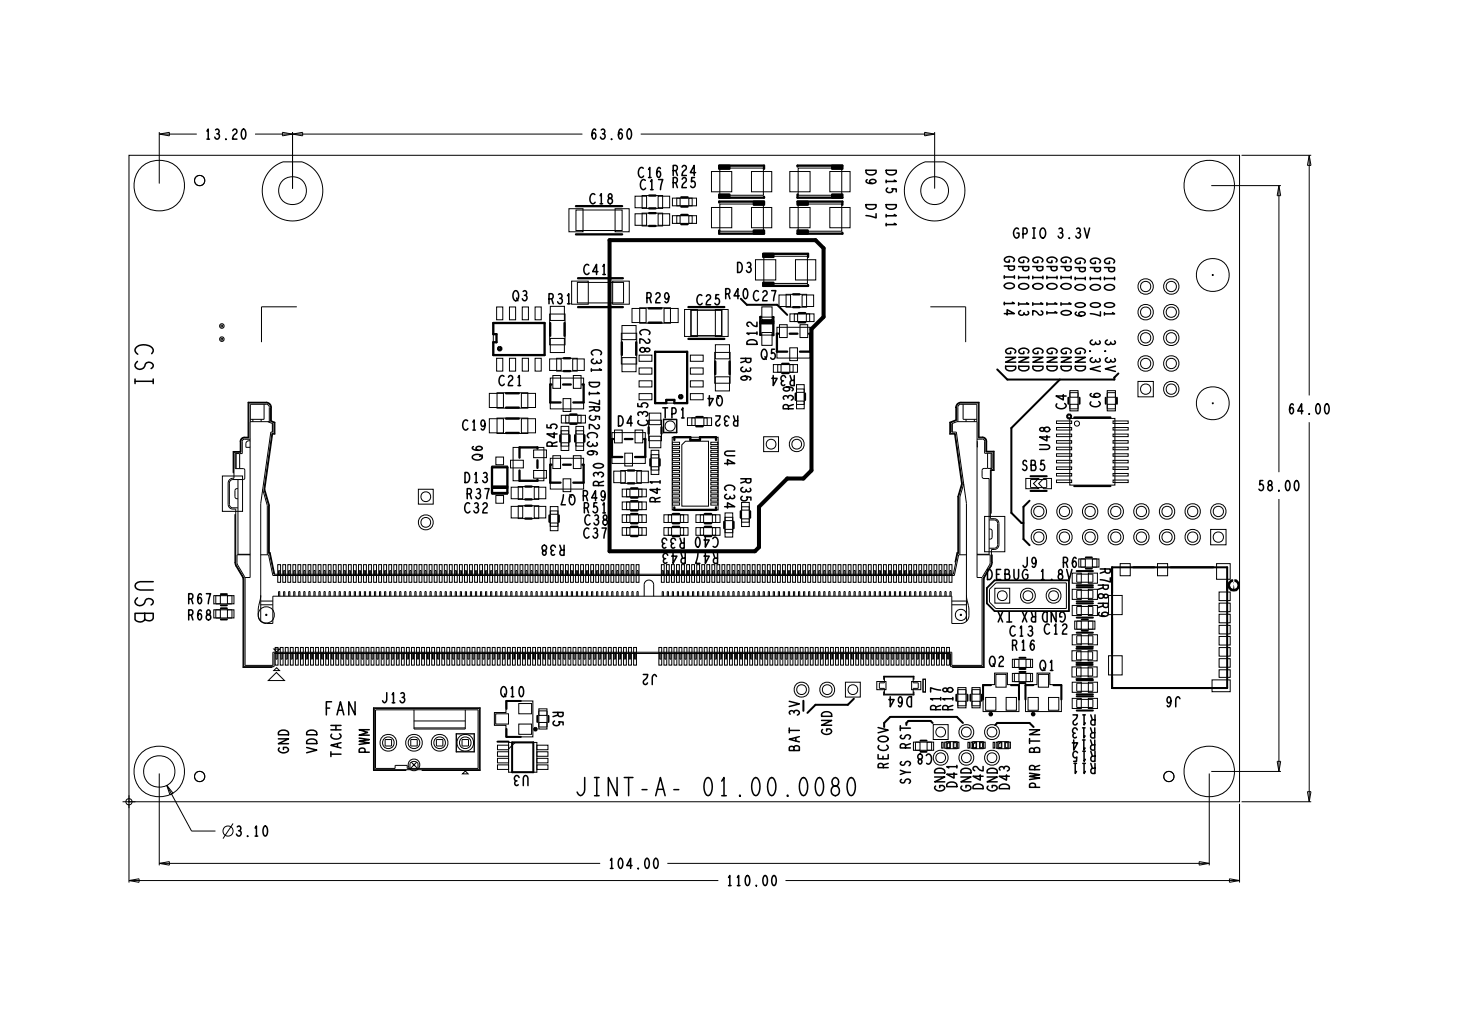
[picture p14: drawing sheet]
<svg xmlns="http://www.w3.org/2000/svg" width="145mm" height="101mm" viewBox="0 0 145 101" stroke-linecap="round" stroke-linejoin="round" font-family="sans-serif">
<defs><g id="words">
<text font-size="1.3" x="32.2" y="70.8">FAN</text>
<g font-size="1">
<text x="20.3" y="13.8">13.20</text>
<text x="87.8" y="20.2" transform="rotate(90 87.8 20.2)">D11</text>
<text x="104.6" y="23.6">3.3V</text>
<text x="50.8" y="29.8">Q3</text>
<text x="71.8" y="29.6">R40 C27</text>
<text x="100.9" y="29.7" transform="rotate(90 100.9 29.7)">13</text>
<text x="103.7" y="29.7" transform="rotate(90 103.7 29.7)">11</text>
<text x="54.3" y="30.1">R31</text>
<text x="58.6" y="34.6" transform="rotate(90 58.6 34.6)">C31</text>
<text x="73.4" y="35.4" transform="rotate(90 73.4 35.4)">R36</text>
<text x="75" y="34.2" transform="rotate(-90 75 34.2)">D12</text>
<text x="108" y="33.5" transform="rotate(90 108 33.5)">3.3V</text>
<text x="109.5" y="33.5" transform="rotate(90 109.5 33.5)">3.3V</text>
<text x="58.4" y="37.8" transform="rotate(90 58.4 37.8)">D17R52 C36</text>
<text x="65.6" y="41.4">TP1</text>
<text x="73.2" y="41.2" transform="rotate(-180 73.2 41.2)">R32</text>
<text x="78.6" y="40.6" transform="rotate(-90 78.6 40.6)">R39</text>
<text x="78.8" y="37.2" transform="rotate(-180 78.8 37.2)">R34</text>
<text x="46" y="47.8">D13</text>
<text x="55.2" y="44.3" transform="rotate(-90 55.2 44.3)">R45</text>
<text x="73.4" y="47.3" transform="rotate(90 73.4 47.3)">R35</text>
<text x="46.2" y="49.4">R37</text>
<text x="56" y="54" transform="rotate(-180 56 54)">R38</text>
<text x="57.8" y="50.8">R51</text>
<text x="59.8" y="48.2" transform="rotate(-90 59.8 48.2)">R30</text>
<text x="65.4" y="49.8" transform="rotate(-90 65.4 49.8)">R41</text>
<text x="67.9" y="53.3" transform="rotate(-180 67.9 53.3)">R33</text>
<text x="68" y="54.8" transform="rotate(-180 68 54.8)">R43</text>
<text x="97.7" y="57.4">DEBUG</text>
<text x="102.9" y="57.4">1.8V</text>
<text x="109" y="56.2" transform="rotate(90 109 56.2)">R7R8 R9</text>
<text x="100" y="63">C13</text>
<text x="100.2" y="64.4">R16</text>
<text x="37.8" y="69.6">J13</text>
<text x="49.6" y="69">Q10</text>
<text x="93.2" y="70.4" transform="rotate(-90 93.2 70.4)">R17</text>
<text x="94.4" y="70.4" transform="rotate(-90 94.4 70.4)">R18</text>
<text x="103" y="66.4">Q1</text>
<text x="108.6" y="70.8" transform="rotate(-180 108.6 70.8)">R12</text>
<text x="88" y="76.2" transform="rotate(-90 88 76.2)">RECOV</text>
<text x="90.2" y="74.3" transform="rotate(-90 90.2 74.3)">RST</text>
<text x="108.6" y="72.1" transform="rotate(-180 108.6 72.1)">R13</text>
<text x="108.6" y="73.3" transform="rotate(-180 108.6 73.3)">R14</text>
<text x="108.6" y="75.6" transform="rotate(-180 108.6 75.6)">R11</text>
<text x="108.6" y="74.4" transform="rotate(-180 108.6 74.4)">R15</text>
<text x="23.3" y="82.8">3.10</text>
</g>
</g></defs>
<!-- layer: Board Outline -->
<g fill="none" stroke="#000" stroke-width=".1">
<path d="M12.8 15.4h110v64h-110zM15.8 13.3h3.7zM15.8 13.3l1 .2zM15.8 13.3l1-.2zM15.8 13.1v5.1zM16.8 13.1v.4zM25.3 13.3h3.7zM28 13.1v.4zM28 13.1l1 .2zM28 13.5l1-.2zM29 13.3h28.7zM29 13.3l1 .2z"/>
<path d="M29 13.3l1-.2zM29 13.1v5.6zM30 13.1v.4zM63.5 13.3h29.1zM91.6 13.1v.4zM91.6 13.1l1 .2zM91.6 13.5l1-.2zM92.6 13.1v5.6zM120 18.4h6.9zM123 15.4h6.9zM126.5 19.4h.3zM126.7 18.4l-.2 1z"/>
<path d="M126.7 18.4l.1 1zM126.7 18.4v28.4zM129.5 16.4h.4zM129.7 15.4l-.2 1zM129.7 15.4l.2 1zM129.7 15.4v23.8zM126.7 49.4v27zM129.7 41.8v37.6zM12.8 79.6v7.8zM15.8 76.6v9.1zM16.5 77.7l.3 1zM16.5 77.7l.6 .8z"/>
<path d="M16.5 77.7l2.5 4.6zM16.8 78.7l.3-.2zM26.6 67.4l.8-.8 .8 .8zM119.8 76.6v9.1zM120 76.4h6.9zM122.8 79.6v7.8zM123 79.4h6.9zM126.5 75.4h.3zM126.5 75.4l.2 1zM126.8 75.4l-.1 1zM129.5 78.4h.4zM129.5 78.4l.2 1z"/>
<path d="M129.9 78.4l-.2 1zM12.8 87.2h58.3zM12.8 87.2l1 .2zM12.8 87.2l1-.2zM13.8 87v.4zM15.8 85.5h43.7zM15.8 85.5l1 .2zM15.8 85.5l1-.2zM16.8 85.3v.4zM19 82.3h2.3zM23.1 81.5l-1 1.5zM66.1 85.5h53.7z"/>
<path d="M77.8 87.2h45zM118.8 85.3v.4zM118.8 85.3l1 .2zM118.8 85.7l1-.2zM121.8 87v.4zM121.8 87l1 .2zM121.8 87.4l1-.2z"/>
<circle cx="22.6" cy="82.3" r=".5"/>
</g>
<g fill="none" stroke="#000" stroke-width=".2">
<path d="M73.4 29.6l.6 .6zM74 30.2h3zM77 30.2l1 1zM98.8 36.6l1 1zM99.8 37.6h10.6zM110.4 37.4l.4-.4zM110.4 37.4v.2zM100.2 50.8l1 1zM100.2 42.4v8.4zM100.2 42.4l4.8-4.8zM101.2 51.8h.2zM101.4 53.4l.6 .6z"/>
<path d="M101.4 50.2v3.2zM101.4 50.2l.6-.6zM79.6 69.4v1zM80 70.6l.8-.8zM80.8 69.8h3.2zM84 69.8l.6-.6zM88.2 71h6.6zM88.2 71l-.6 .6zM90 71.4h2.2zM92.2 71.4l.2 .2zM94.8 71l.6 .6zM98.6 71.8l.2-.2z"/>
<path d="M98.8 71.6h3.2zM102 71.6l.4 .4z"/>
</g>
<path d="M60.4 23.8v30.8zM60.4 23.8h20.4zM80.4 32.6v14zM80.8 23.8l.8 .8zM81.6 31.4l-1.2 1.2zM81.6 24.6v6.8zM60.4 54.6h14.4zM74.8 54.6l.4-.4zM75.2 50.2v4zM75.2 50.2l2.8-2.8zM78 47.4h1.6zM79.6 47.4l.8-.8z" fill="none" stroke="#000" stroke-width=".4"/>
<!-- layer: Components -->
<g fill="none" stroke="#000" stroke-width=".1">
<path d="M63.6 19.4h2v1.2h-2zM67 19.6h1.6v.8h-1.6zM71.3 16.6h4.3v2.7h-4.3zM79.1 16.6h4.3v2.7h-4.3zM24.6 39.9v3.5zM24.6 39.9h1.8zM25.9 30.4h3.5zM25.9 30.4v3.5zM26.4 39.9l.3 .1 .1 .3M48.9 32h5v3.1h-5zM49.2 38.9h3.1v1.5h-3.1zM54.4 31.1h1.6v3h-1.6z"/>
<path d="M54.5 37.4h3.3v3.1h-3.3zM55.1 35.5h2.1v1.2h-2.1zM57 20.8h4.6v2h-4.6zM57.2 28h4.6v2h-4.6zM61.5 33h1.6v3h-1.6zM63.4 30.5h3v1.5h-3zM63.6 21.1h2v1.3h-2zM64.9 34.8h3.1v5.1h-3.1zM67 21.4h1.6v.7h-1.6zM68.4 30.7h3.1v2.5h-3.1zM68.4 30.7h3.1zM68.4 30.7v2.5z"/>
<path d="M68.4 33.2h3.1zM70.8 34.9h1.5v3h-1.5zM71.3 20.2h4.3v2.7h-4.3zM71.5 30.7v2.5zM75.3 31.4h1.3v1.8h-1.3zM75.7 25.4h4.3v2.7h-4.3zM77 32.4h3.3v3h-3.3zM77 36.1h1.6v.8h-1.6zM77.9 29.1h2v1.3h-2zM78.7 31.1h1.5v.7h-1.5zM78.9 38.5h.8v1.5h-.8zM79.1 20.2h4.3v2.7h-4.3z"/>
<path d="M92.2 30.4h3.5zM95.2 39.9h1.7zM95.2 39.9l-.3 .1-.1 .3M95.7 30.4v3.5zM96.9 39.9v3.5zM106 38.9h.8zM106 38.9v1.6zM106.8 38.9v1.6zM109.7 38.9h.8zM109.7 38.9v1.6zM110.5 38.9v1.6zM21.4 59.8h1.6z"/>
<path d="M21.4 59v.8zM21.4 59h1.6zM22.6 47.8v2.1zM22.6 49.9l.1 .4 .4 .1M22.7 47.8v2.1zM22.7 49.9l.1 .3 .3 .1M23 59v.8zM23.1 50.4h.2zM23.1 47.3h.1zM23.1 50.3h.5zM23.1 47.5h1zM23.1 47.5l-.3 .1-.1 .2"/>
<path d="M23.1 47.3l-.4 .2-.1 .3M23.2 44.8h.7zM23.2 44.8v2.5zM23.3 48.6v.6zM23.3 49.2l.2 .2M23.3 44.9v1.5zM23.3 46.4h.8zM23.3 44.9h.4zM23.3 50.4v5.3zM23.4 55.7v.3M23.4 44.9v1.5zM23.4 56l.7 1.1z"/>
<path d="M23.5 49.4h.1zM23.5 48.4h.1zM23.5 48.4l-.2 .2M23.5 54.9v.8zM23.5 54.9h1.3zM23.5 55.7v.2M23.5 55.9l.7 1.2zM23.6 47.5v7.4zM23.6 54.9h1.2zM23.7 44.9v1.5zM23.8 44.9h.2zM23.9 43.7v1.1z"/>
<path d="M24 43.7v1.2zM24.1 46.4l.1 .1M24.1 57.1v.2M24.1 57.3v8.7zM24.2 43.4h.4zM24.2 43.5h.6zM24.2 43.5l-.2 .2M24.2 43.4l-.2 .1-.1 .2M24.2 57.1l.1 .1M24.2 46.5v.8zM24.2 47.3l-.1 .2M24.3 57.2h.5z"/>
<path d="M24.3 57.2v8.7zM24.4 43.9v.4zM24.4 44.3h.4zM24.7 43.6h.1zM24.7 43.6l-.3 .1v.2M24.8 41.7h1.9zM24.8 41.7v15.5zM24.8 40v1.7zM24.8 41.5h1.4zM24.8 40h1.6zM25 41.5v.2zM25.6 59.9v.5"/>
<path d="M25.8 59.4l-.2 .5zM25.8 58.9v.5M25.8 54.9h.8zM25.8 49.8v11.7zM25.8 59.9h1.2zM25.8 59.5h1.2zM25.9 41.5v.2zM26 48.5l.5 1.5zM26.1 48.4l.5 1.6zM26.2 40v1.5zM26.4 40l.2 .1 .1 .2M26.5 50v4.9z"/>
<path d="M26.5 41.7l.5 .2zM26.6 54.9l.4 2.1zM26.6 50v4.8zM26.6 54.8h.1zM26.7 40.3v1.5zM26.7 54.8l.4 2.1zM26.8 40.3v1.4zM26.8 41.7l.3 .2zM26.8 42.8h.2zM26.8 42.8l-1 7zM26.9 42.9h.2zM26.9 42.9l-.8 5.5z"/>
<path d="M27 41.9v.9zM27 57h67.5zM27 59v2.7zM27 59h67.3zM27.1 56.9h67.3zM27.1 41.9v1zM27.6 56.5v.5zM27.6 58.6h.1zM27.6 56.5h.1zM27.6 58.6v.4zM27.7 56.5v.5zM27.7 58.6v.4z"/>
<path d="M28.1 56.5v.5zM28.1 58.6h.1zM28.1 56.5h.1zM28.1 58.6v.4zM28.2 56.5v.5zM28.2 58.6v.4zM28.6 56.5v.5zM28.6 58.6h.1zM28.6 56.5h.1zM28.6 58.6v.4zM28.7 56.5v.5zM28.7 58.6v.4z"/>
<path d="M29.1 56.5v.5zM29.1 58.6h.1zM29.1 56.5h.1zM29.1 58.6v.4zM29.2 56.5v.5zM29.2 58.6v.4zM29.6 56.5v.5zM29.6 58.6h.1zM29.6 56.5h.1zM29.6 58.6v.4zM29.7 56.5v.5zM29.7 58.6v.4z"/>
<path d="M30.1 56.5v.5zM30.1 58.6h.1zM30.1 56.5h.1zM30.1 58.6v.4zM30.2 56.5v.5zM30.2 58.6v.4zM30.6 56.5v.5zM30.6 58.6h.1zM30.6 56.5h.1zM30.6 58.6v.4zM30.7 56.5v.5zM30.7 58.6v.4z"/>
<path d="M31.1 56.5v.5zM31.1 58.6h.1zM31.1 56.5h.1zM31.1 58.6v.4zM31.2 56.5v.5zM31.2 58.6v.4zM31.6 56.5v.5zM31.6 58.6h.1zM31.6 56.5h.1zM31.6 58.6v.4zM31.7 56.5v.5zM31.7 58.6v.4z"/>
<path d="M32.1 56.5v.5zM32.1 58.6h.1zM32.1 56.5h.1zM32.1 58.6v.4zM32.2 56.5v.5zM32.2 58.6v.4zM32.6 56.5v.5zM32.6 58.6h.1zM32.6 56.5h.1zM32.6 58.6v.4zM32.7 56.5v.5zM32.7 58.6v.4z"/>
<path d="M33.1 56.5v.5zM33.1 58.6h.1zM33.1 56.5h.1zM33.1 58.6v.4zM33.2 56.5v.5zM33.2 58.6v.4zM33.6 56.5v.5zM33.6 58.6h.1zM33.6 56.5h.1zM33.6 58.6v.4zM33.7 56.5v.5zM33.7 58.6v.4z"/>
<path d="M34.1 56.5v.5zM34.1 58.6h.1zM34.1 56.5h.1zM34.1 58.6v.4zM34.2 56.5v.5zM34.2 58.6v.4zM34.6 56.5v.5zM34.6 58.6h.1zM34.6 56.5h.1zM34.6 58.6v.4zM34.7 56.5v.5zM34.7 58.6v.4z"/>
<path d="M35.1 56.5v.5zM35.1 58.6h.1zM35.1 56.5h.1zM35.1 58.6v.4zM35.2 56.5v.5zM35.2 58.6v.4zM35.6 56.5v.5zM35.6 58.6h.1zM35.6 56.5h.1zM35.6 58.6v.4zM35.7 56.5v.5zM35.7 58.6v.4z"/>
<path d="M36.1 56.5v.5zM36.1 58.6h.1zM36.1 56.5h.1zM36.1 58.6v.4zM36.2 56.5v.5zM36.2 58.6v.4zM36.6 56.5v.5zM36.6 58.6h.1zM36.6 56.5h.1zM36.6 58.6v.4zM36.7 56.5v.5zM36.7 58.6v.4z"/>
<path d="M37.1 56.5v.5zM37.1 58.6h.1zM37.1 56.5h.1zM37.1 58.6v.4zM37.2 56.5v.5zM37.2 58.6v.4zM37.6 56.5v.5zM37.6 58.6h.1zM37.6 56.5h.1zM37.6 58.6v.4zM37.7 56.5v.5zM37.7 58.6v.4z"/>
<path d="M38.1 56.5v.5zM38.1 58.6h.1zM38.1 56.5h.1zM38.1 58.6v.4zM38.2 56.5v.5zM38.2 58.6v.4zM38.6 56.5v.5zM38.6 58.6h.1zM38.6 56.5h.1zM38.6 58.6v.4zM38.7 56.5v.5zM38.7 58.6v.4z"/>
<path d="M39.1 56.5v.5zM39.1 58.6h.1zM39.1 56.5h.1zM39.1 58.6v.4zM39.2 56.5v.5zM39.2 58.6v.4zM39.6 56.5v.5zM39.6 58.6h.1zM39.6 56.5h.1zM39.6 58.6v.4zM39.7 56.5v.5zM39.7 58.6v.4z"/>
<path d="M40.1 56.5v.5zM40.1 58.6h.1zM40.1 56.5h.1zM40.1 58.6v.4zM40.2 56.5v.5zM40.2 58.6v.4zM40.6 56.5v.5zM40.6 58.6h.1zM40.6 56.5h.1zM40.6 58.6v.4zM40.7 56.5v.5zM40.7 58.6v.4z"/>
<path d="M41.1 56.5v.5zM41.1 58.6h.1zM41.1 56.5h.1zM41.1 58.6v.4zM41.2 56.5v.5zM41.2 58.6v.4zM41.6 56.5v.5zM41.6 58.6h.1zM41.6 56.5h.1zM41.6 58.6v.4zM41.7 56.5v.5zM41.7 58.6v.4z"/>
<path d="M42.1 56.5v.5zM42.1 58.6h.1zM42.1 56.5h.1zM42.1 58.6v.4zM42.2 56.5v.5zM42.2 58.6v.4zM42.6 56.5v.5zM42.6 58.6h.1zM42.6 56.5h.1zM42.6 58.6v.4zM42.7 56.5v.5zM42.7 58.6v.4z"/>
<path d="M43.1 56.5v.5zM43.1 58.6h.1zM43.1 56.5h.1zM43.1 58.6v.4zM43.2 56.5v.5zM43.2 58.6v.4zM43.6 56.5v.5zM43.6 58.6h.1zM43.6 56.5h.1zM43.6 58.6v.4zM43.7 56.5v.5zM43.7 58.6v.4z"/>
<path d="M44.1 56.5v.5zM44.1 58.6h.1zM44.1 56.5h.1zM44.1 58.6v.4zM44.2 56.5v.5zM44.2 58.6v.4zM44.6 56.5v.5zM44.6 58.6h.1zM44.6 56.5h.1zM44.6 58.6v.4zM44.7 56.5v.5zM44.7 58.6v.4z"/>
<path d="M45.1 56.5v.5zM45.1 58.6h.1zM45.1 56.5h.1zM45.1 58.6v.4zM45.2 56.5v.5zM45.2 58.6v.4zM45.6 56.5v.5zM45.6 58.6h.1zM45.6 56.5h.1zM45.6 58.6v.4zM45.7 56.5v.5zM45.7 58.6v.4z"/>
<path d="M46.1 56.5v.5zM46.1 58.6h.1zM46.1 56.5h.1zM46.1 58.6v.4zM46.2 56.5v.5zM46.2 58.6v.4zM46.6 56.5v.5zM46.6 58.6h.1zM46.6 56.5h.1zM46.6 58.6v.4zM46.7 56.5v.5zM46.7 58.6v.4z"/>
<path d="M47.1 56.5v.5zM47.1 58.6h.1zM47.1 56.5h.1zM47.1 58.6v.4zM47.2 56.5v.5zM47.2 58.6v.4zM47.6 56.5v.5zM47.6 58.6h.1zM47.6 56.5h.1zM47.6 58.6v.4zM47.7 56.5v.5zM47.7 58.6v.4z"/>
<path d="M48.1 56.5v.5zM48.1 58.6h.1zM48.1 56.5h.1zM48.1 58.6v.4zM48.2 56.5v.5zM48.2 58.6v.4zM48.6 56.5v.5zM48.6 58.6h.1zM48.6 56.5h.1zM48.6 58.6v.4zM48.7 56.5v.5zM48.7 58.6v.4z"/>
<path d="M48.7 46.1h1.6v2.8h-1.6zM49.1 56.5v.5zM49.1 58.6h.1zM49.1 56.5h.1zM49.1 58.6v.4zM49.2 56.5v.5zM49.2 58.6v.4zM49.2 41.4h3.1v1.5h-3.1zM49.6 56.5v.5zM49.6 58.6h.1zM49.6 56.5h.1zM49.6 58.6v.4z"/>
<path d="M49.7 56.5v.5zM49.7 58.6v.4zM50.1 56.5v.5zM50.1 58.6h.1zM50.1 56.5h.1zM50.1 58.6v.4zM50.2 56.5v.5zM50.2 58.6v.4zM50.6 56.5v.5zM50.6 58.6h.1zM50.6 56.5h.1zM50.6 58.6v.4z"/>
<path d="M50.7 56.5v.5zM50.7 58.6v.4zM50.8 44.3h3.1v3.3h-3.1zM51.1 56.5v.5zM51.1 58.6h.1zM51.1 56.5h.1zM51.1 58.6v.4zM51.2 56.5v.5zM51.2 58.6v.4zM51.3 48.2h2.1v1.2h-2.1zM51.3 50.1h2.1v1.2h-2.1zM51.6 56.5v.5z"/>
<path d="M51.6 58.6h.1zM51.6 56.5h.1zM51.6 58.6v.4zM51.7 56.5v.5zM51.7 58.6v.4zM52.1 56.5v.5zM52.1 58.6h.1zM52.1 56.5h.1zM52.1 58.6v.4zM52.2 56.5v.5zM52.2 58.6v.4zM52.6 56.5v.5z"/>
<path d="M52.6 58.6h.1zM52.6 56.5h.1zM52.6 58.6v.4zM52.7 56.5v.5zM52.7 58.6v.4zM53.1 56.5v.5zM53.1 58.6h.1zM53.1 56.5h.1zM53.1 58.6v.4zM53.2 56.5v.5zM53.2 58.6v.4zM53.6 56.5v.5z"/>
<path d="M53.6 58.6h.1zM53.6 56.5h.1zM53.6 58.6v.4zM53.7 56.5v.5zM53.7 58.6v.4zM54.1 56.5v.5zM54.1 58.6h.1zM54.1 56.5h.1zM54.1 58.6v.4zM54.2 56.5v.5zM54.2 58.6v.4zM54.5 50.6h.8v1.5h-.8z"/>
<path d="M54.5 45.4h3.3v3h-3.3zM54.6 56.5v.5zM54.6 58.6h.1zM54.6 56.5h.1zM54.6 58.6v.4zM54.7 56.5v.5zM54.7 58.6v.4zM55.1 58.6h.1zM55.1 56.5h.1zM55.1 56.5v.5zM55.1 58.6v.4zM55.2 56.5v.5z"/>
<path d="M55.2 58.6v.4zM55.6 42.6h.7v1.6h-.7zM55.6 58.6h.1zM55.6 56.5h.1zM55.6 56.5v.5zM55.6 58.6v.4zM55.7 56.5v.5zM55.7 58.6v.4zM56 41.1h1.6v.8h-1.6zM56.1 58.6h.1zM56.1 56.5h.1zM56.1 56.5v.5z"/>
<path d="M56.1 58.6v.4zM56.2 56.5v.5zM56.2 58.6v.4zM56.6 58.6h.1zM56.6 56.5h.1zM56.6 56.5v.5zM56.6 58.6v.4zM56.7 56.5v.5zM56.7 58.6v.4zM57 42.6h.8v1.6h-.8zM57.1 58.6h.1zM57.1 56.5h.1z"/>
<path d="M57.1 56.5v.5zM57.1 58.6v.4zM57.2 56.5v.5zM57.2 58.6v.4zM57.6 58.6h.1zM57.6 56.5h.1zM57.6 56.5v.5zM57.6 58.6v.4zM57.7 56.5v.5zM57.7 58.6v.4zM58.1 58.6h.1zM58.1 56.5h.1z"/>
<path d="M58.1 56.5v.5zM58.1 58.6v.4zM58.2 56.5v.5zM58.2 58.6v.4zM58.6 58.6h.1zM58.6 56.5h.1zM58.6 56.5v.5zM58.6 58.6v.4zM58.7 56.5v.5zM58.7 58.6v.4zM59.1 58.6h.1zM59.1 56.5h.1z"/>
<path d="M59.1 56.5v.5zM59.1 58.6v.4zM59.2 56.5v.5zM59.2 58.6v.4zM59.6 58.6h.1zM59.6 56.5h.1zM59.6 56.5v.5zM59.6 58.6v.4zM59.7 56.5v.5zM59.7 58.6v.4zM60.1 58.6h.1zM60.1 56.5h.1z"/>
<path d="M60.1 56.5v.5zM60.1 58.6v.4zM60.2 56.5v.5zM60.2 58.6v.4zM60.6 58.6h.1zM60.6 56.5h.1zM60.6 56.5v.5zM60.6 58.6v.4zM60.6 42.8h3.3v3.1h-3.3zM60.7 56.5v.5zM60.7 58.6v.4zM61.1 58.6h.1z"/>
<path d="M61.1 56.5h.1zM61.1 56.5v.5zM61.1 58.6v.4zM61.2 56.5v.5zM61.2 58.6v.4zM61.5 46.6h2v1.3h-2zM61.6 58.6h.1zM61.6 56.5h.1zM61.6 56.5v.5zM61.6 58.6v.4zM61.7 56.5v.5zM61.7 58.6v.4z"/>
<path d="M62.1 49.7h1.5v.8h-1.5zM62.1 48.4h1.5v.8h-1.5zM62.1 51h1.5v.7h-1.5zM62.1 52.2h1.5v.8h-1.5zM62.1 58.6h.1zM62.1 56.5h.1zM62.1 56.5v.5zM62.1 58.6v.4zM62.2 56.5v.5zM62.2 58.6v.4zM62.6 58.6h.1zM62.6 56.5h.1z"/>
<path d="M62.6 56.5v.5zM62.6 58.6v.4zM62.7 56.5v.5zM62.7 58.6v.4zM63.1 58.6h.1zM63.1 56.5h.1zM63.1 56.5v.5zM63.1 58.6v.4zM63.2 56.5v.5zM63.2 58.6v.4zM63.8 57.9v1.1zM63.8 57.9l.1-.3 .4-.2 .3 .2 .1 .3"/>
<path d="M64.2 41.6h1.3v2h-1.3zM64.5 45h.8v1.5h-.8zM64.7 57.9v1.1zM65.6 58.6h.1zM65.6 56.5h.1zM65.6 56.5v.5zM65.6 58.6v.4zM65.7 56.5v.5zM65.7 58.6v.4zM66.1 58.6h.1zM66.1 56.5h.1zM66.1 56.5v.5z"/>
<path d="M66.1 58.6v.4zM66.2 51h1.5v.7h-1.5zM66.2 52.2h1.5v.8h-1.5zM66.2 56.5v.5zM66.2 58.6v.4zM66.6 43.3h4.5v7.2h-4.5zM66.6 58.6h.1zM66.6 56.5h.1zM66.6 56.5v.5zM66.6 58.6v.4zM66.7 56.5v.5zM66.7 58.6v.4z"/>
<path d="M67.1 58.6h.1zM67.1 56.5h.1zM67.1 56.5v.5zM67.1 58.6v.4zM67.2 56.5v.5zM67.2 58.6v.4zM67.6 58.6h.1zM67.6 56.5h.1zM67.6 56.5v.5zM67.6 58.6v.4zM67.7 56.5v.5zM67.7 58.6v.4z"/>
<path d="M68.1 58.6h.1zM68.1 56.5h.1zM68.1 56.5v.5zM68.1 58.6v.4zM68.2 56.5v.5zM68.2 58.6v.4zM68.5 41.4h1.5v.7h-1.5zM68.6 58.6h.1zM68.6 56.5h.1zM68.6 56.5v.5zM68.6 58.6v.4zM68.7 56.5v.5z"/>
<path d="M68.7 58.6v.4zM69.1 58.6h.1zM69.1 56.5h.1zM69.1 56.5v.5zM69.1 58.6v.4zM69.2 56.5v.5zM69.2 58.6v.4zM69.4 52.2h1.5v.8h-1.5zM69.4 51h1.5v.7h-1.5zM69.6 58.6h.1zM69.6 56.5h.1zM69.6 56.5v.5z"/>
<path d="M69.6 58.6v.4zM69.7 56.5v.5zM69.7 58.6v.4zM70.1 58.6h.1zM70.1 56.5h.1zM70.1 56.5v.5zM70.1 58.6v.4zM70.2 56.5v.5zM70.2 58.6v.4zM70.6 58.6h.1zM70.6 56.5h.1zM70.6 56.5v.5z"/>
<path d="M70.6 58.6v.4zM70.7 56.5v.5zM70.7 58.6v.4zM71.1 58.6h.1zM71.1 56.5h.1zM71.1 56.5v.5zM71.1 58.6v.4zM71.2 56.5v.5zM71.2 58.6v.4zM71.6 58.6h.1zM71.6 56.5h.1zM71.6 56.5v.5z"/>
<path d="M71.6 58.6v.4zM71.7 56.5v.5zM71.7 58.6v.4zM71.8 51.2h.8v1.5h-.8zM72.1 58.6h.1zM72.1 56.5h.1zM72.1 56.5v.5zM72.1 58.6v.4zM72.2 56.5v.5zM72.2 58.6v.4zM72.6 58.6h.1zM72.6 56.5h.1z"/>
<path d="M72.6 56.5v.5zM72.6 58.6v.4zM72.7 56.5v.5zM72.7 58.6v.4zM73.1 58.6h.1zM73.1 56.5h.1zM73.1 56.5v.5zM73.1 58.6v.4zM73.2 56.5v.5zM73.2 58.6v.4zM73.5 50.2h.7v1.5h-.7zM73.6 58.6h.1z"/>
<path d="M73.6 56.5h.1zM73.6 56.5v.5zM73.6 58.6v.4zM73.7 56.5v.5zM73.7 58.6v.4zM74.1 58.6h.1zM74.1 56.5h.1zM74.1 56.5v.5zM74.1 58.6v.4zM74.2 56.5v.5zM74.2 58.6v.4zM74.6 58.6h.1z"/>
<path d="M74.6 56.5h.1zM74.6 56.5v.5zM74.6 58.6v.4zM74.7 56.5v.5zM74.7 58.6v.4zM75.1 58.6h.1zM75.1 56.5h.1zM75.1 56.5v.5zM75.1 58.6v.4zM75.2 56.5v.5zM75.2 58.6v.4zM75.6 58.6h.1z"/>
<path d="M75.6 56.5h.1zM75.6 56.5v.5zM75.6 58.6v.4zM75.7 56.5v.5zM75.7 58.6v.4zM76.1 58.6h.1zM76.1 56.5h.1zM76.1 56.5v.5zM76.1 58.6v.4zM76.2 56.5v.5zM76.2 58.6v.4zM76.6 58.6h.1z"/>
<path d="M76.6 56.5h.1zM76.6 56.5v.5zM76.6 58.6v.4zM76.7 56.5v.5zM76.7 58.6v.4zM77.1 58.6h.1zM77.1 56.5h.1zM77.1 56.5v.5zM77.1 58.6v.4zM77.2 56.5v.5zM77.2 58.6v.4zM77.6 58.6h.1z"/>
<path d="M77.6 56.5h.1zM77.6 56.5v.5zM77.6 58.6v.4zM77.7 56.5v.5zM77.7 58.6v.4zM78.1 58.6h.1zM78.1 56.5h.1zM78.1 56.5v.5zM78.1 58.6v.4zM78.2 56.5v.5zM78.2 58.6v.4zM78.6 58.6h.1z"/>
<path d="M78.6 56.5h.1zM78.6 56.5v.5zM78.6 58.6v.4zM78.7 56.5v.5zM78.7 58.6v.4zM79.1 58.6h.1zM79.1 56.5h.1zM79.1 56.5v.5zM79.1 58.6v.4zM79.2 56.5v.5zM79.2 58.6v.4zM79.6 58.6h.1z"/>
<path d="M79.6 56.5h.1zM79.6 56.5v.5zM79.6 58.6v.4zM79.7 56.5v.5zM79.7 58.6v.4zM80.1 58.6h.1zM80.1 56.5h.1zM80.1 56.5v.5zM80.1 58.6v.4zM80.2 56.5v.5zM80.2 58.6v.4zM80.6 58.6h.1z"/>
<path d="M80.6 56.5h.1zM80.6 56.5v.5zM80.6 58.6v.4zM80.7 56.5v.5zM80.7 58.6v.4zM81.1 58.6h.1zM81.1 56.5h.1zM81.1 56.5v.5zM81.1 58.6v.4zM81.2 56.5v.5zM81.2 58.6v.4zM81.6 58.6h.1z"/>
<path d="M81.6 56.5h.1zM81.6 56.5v.5zM81.6 58.6v.4zM81.7 56.5v.5zM81.7 58.6v.4zM82.1 58.6h.1zM82.1 56.5h.1zM82.1 56.5v.5zM82.1 58.6v.4zM82.2 56.5v.5zM82.2 58.6v.4zM82.6 58.6h.1z"/>
<path d="M82.6 56.5h.1zM82.6 56.5v.5zM82.6 58.6v.4zM82.7 56.5v.5zM82.7 58.6v.4zM83.1 58.6h.1zM83.1 56.5h.1zM83.1 56.5v.5zM83.1 58.6v.4zM83.2 56.5v.5zM83.2 58.6v.4zM83.6 58.6h.1z"/>
<path d="M83.6 56.5h.1zM83.6 56.5v.5zM83.6 58.6v.4zM83.7 56.5v.5zM83.7 58.6v.4zM84.1 58.6h.1zM84.1 56.5h.1zM84.1 56.5v.5zM84.1 58.6v.4zM84.2 56.5v.5zM84.2 58.6v.4zM84.6 58.6h.1z"/>
<path d="M84.6 56.5h.1zM84.6 56.5v.5zM84.6 58.6v.4zM84.7 56.5v.5zM84.7 58.6v.4zM85.1 58.6h.1zM85.1 56.5h.1zM85.1 56.5v.5zM85.1 58.6v.4zM85.2 56.5v.5zM85.2 58.6v.4zM85.6 58.6h.1z"/>
<path d="M85.6 56.5h.1zM85.6 56.5v.5zM85.6 58.6v.4zM85.7 56.5v.5zM85.7 58.6v.4zM86.1 58.6h.1zM86.1 56.5h.1zM86.1 56.5v.5zM86.1 58.6v.4zM86.2 56.5v.5zM86.2 58.6v.4zM86.6 58.6h.1z"/>
<path d="M86.6 56.5h.1zM86.6 56.5v.5zM86.6 58.6v.4zM86.7 56.5v.5zM86.7 58.6v.4zM87.1 58.6h.1zM87.1 56.5h.1zM87.1 56.5v.5zM87.1 58.6v.4zM87.2 56.5v.5zM87.2 58.6v.4zM87.6 58.6h.1z"/>
<path d="M87.6 56.5h.1zM87.6 56.5v.5zM87.6 58.6v.4zM87.7 56.5v.5zM87.7 58.6v.4zM88.1 58.6h.1zM88.1 56.5h.1zM88.1 56.5v.5zM88.1 58.6v.4zM88.2 56.5v.5zM88.2 58.6v.4zM88.6 58.6h.1z"/>
<path d="M88.6 56.5h.1zM88.6 56.5v.5zM88.6 58.6v.4zM88.7 56.5v.5zM88.7 58.6v.4zM89.1 58.6h.1zM89.1 56.5h.1zM89.1 56.5v.5zM89.1 58.6v.4zM89.2 56.5v.5zM89.2 58.6v.4zM89.6 58.6h.1z"/>
<path d="M89.6 56.5h.1zM89.6 56.5v.5zM89.6 58.6v.4zM89.7 56.5v.5zM89.7 58.6v.4zM90.1 58.6h.1zM90.1 56.5h.1zM90.1 56.5v.5zM90.1 58.6v.4zM90.2 56.5v.5zM90.2 58.6v.4zM90.6 58.6h.1z"/>
<path d="M90.6 56.5h.1zM90.6 56.5v.5zM90.6 58.6v.4zM90.7 56.5v.5zM90.7 58.6v.4zM91.1 58.6h.1zM91.1 56.5h.1zM91.1 56.5v.5zM91.1 58.6v.4zM91.2 56.5v.5zM91.2 58.6v.4zM91.6 58.6h.1z"/>
<path d="M91.6 56.5h.1zM91.6 56.5v.5zM91.6 58.6v.4zM91.7 56.5v.5zM91.7 58.6v.4zM92.1 58.6h.1zM92.1 56.5h.1zM92.1 56.5v.5zM92.1 58.6v.4zM92.2 56.5v.5zM92.2 58.6v.4zM92.6 58.6h.1z"/>
<path d="M92.6 56.5h.1zM92.6 56.5v.5zM92.6 58.6v.4zM92.7 56.5v.5zM92.7 58.6v.4zM93.1 58.6h.1zM93.1 56.5h.1zM93.1 56.5v.5zM93.1 58.6v.4zM93.2 56.5v.5zM93.2 58.6v.4zM93.6 58.6h.1z"/>
<path d="M93.6 56.5h.1zM93.6 56.5v.5zM93.6 58.6v.4zM93.7 56.5v.5zM93.7 58.6v.4zM94.1 58.6h.1zM94.1 56.5h.1zM94.1 56.5v.5zM94.1 58.6v.4zM94.2 42.9h.4zM94.2 41.9v1zM94.2 41.9l.6-.3z"/>
<path d="M94.2 56.5v.5zM94.2 58.6v.4zM94.3 41.9l.5-.2zM94.3 42.8h.4zM94.3 41.9v.9zM94.3 59.9h1.4zM94.3 59.5h1.4zM94.3 59v2.7zM94.6 42.9l.7 5zM94.7 42.8l1 7zM94.8 40.3v1.3zM94.8 41.7h2z"/>
<path d="M94.9 54.8h.1zM94.9 54.8l-.5 2.1zM94.9 40.3v1.4zM95 49.2v5.6zM95 54.9h.7zM95 54.9l-.5 2.1zM95.1 49.2v5.7zM95.2 40h1.6zM95.2 40l-.2 .1-.1 .2M95.3 47.9l-.3 1.3zM95.4 41.5h1.4zM95.4 40v1.5z"/>
<path d="M95.5 47.9l-.4 1.3zM95.7 41.5v.2zM95.7 49.8v11.7zM95.7 58.9l.1 .5M95.8 59.4l.1 .5zM95.9 59.9l.1 .5M96.5 41.5v.2zM96.8 40v1.7zM96.8 44.3h.1M96.8 43.5h.5zM96.8 57.2h.5zM96.8 54.9h1.3z"/>
<path d="M96.8 54.9h1.2zM96.8 41.7v15.5zM96.8 43.7v.1M96.8 43.8v.5zM96.9 43.4h.4zM97.3 46.6v.6zM97.3 57.2v8.7zM97.3 47.2l.2 .2M97.3 43.4h.3l.1 .3M97.3 43.5l.2 .2M97.3 57.1h.1M97.4 57.3v8.7z"/>
<path d="M97.5 46.4h.3zM97.5 47.4h.5zM97.5 46.4l-.2 .2M97.5 44.9h.8zM97.5 43.7v1.2zM97.7 43.7v1.1zM97.7 44.8h.7zM97.8 46.4h.5zM97.8 44.9v1.5zM98 54.3h.5zM98 53.4h.1zM98 52.4h.1z"/>
<path d="M98 51.5h.5zM98 47.4v7.5zM98 59.6l.6 .6zM98 58.3v1.3zM98 55.9l-.7 1.2zM98.1 52.4l.2 .2M98.1 55.7l-.1 .2M98.1 54.9v.8zM98.1 46.5h.3zM98.1 46.5v4.9zM98.1 51.4h.4zM98.1 56l-.6 1.1z"/>
<path d="M98.2 44.9v1.5zM98.2 55.7l-.1 .3M98.2 54.4h.3zM98.2 54.4v1.3zM98.3 44.9v1.5zM98.3 52.6v.6zM98.3 53.2l-.2 .2M98.4 44.8v1.7zM98.5 51.4l.3 .1 .1 .3M98.5 51.5l.2 .1 .1 .2M98.6 57.7l-.6 .6zM98.6 57.7h7z"/>
<path d="M98.8 51.8v2.1zM98.8 53.9l-.1 .3-.2 .1M98.9 51.8v2.1zM98.9 53.9l-.1 .4-.3 .1M102.1 47.5h1.6zM102.1 47.5v.8zM102.1 48.3h1.6zM103.7 47.5v.8zM105.6 57.7v2.5zM106 41.4h4.4v6.6h-4.4zM106 40.5h.8zM106.5 41.8l.2-.1 .2 .1v.1v.2l-.2 .1-.2-.1-.1-.2z"/>
<path d="M106.7 59.2h1.6zM106.7 58.4h1.6zM106.7 58.4v.8zM106.7 57.6h1.6zM106.7 56.8h1.6zM107 56.1h1.7zM107 55.3v.8zM107 55.3h1.7zM108.3 58.4v.8zM108.3 56.8v.8zM108.7 55.3v.8zM109.7 40.5h.8z"/>
<path d="M21.4 61.2h1.6zM21.4 60.4v.8zM21.4 60.4h1.6zM23 60.4v.8zM24.1 66h3zM24.3 65.9h2.7zM25.6 60.4v.5zM25.6 60.9a.8 .8 0 0 0 .8 .8M26.4 61.7h.6zM27 64.6v1.3zM27 64.6h67.3zM27.1 66.4l.3-.3 .3 .3z"/>
<path d="M27.1 64.3h.6l-.3 .2zM27.1 64.7h67.1zM27.1 64.7v1.3zM27.3 64.6v.7zM27.3 65.3h.2zM27.5 64.6v.7zM27.8 64.6v.7zM27.8 65.3h.2zM28 64.6v.7zM28.3 64.6v.7zM28.3 65.3h.2zM28.5 64.6v.7z"/>
<path d="M28.8 64.6v.7zM28.8 65.3h.2zM29 64.6v.7zM29.3 64.6v.7zM29.3 65.3h.2zM29.5 64.6v.7zM29.8 64.6v.7zM29.8 65.3h.2zM30 64.6v.7zM30.3 64.6v.7zM30.3 65.3h.2zM30.5 64.6v.7z"/>
<path d="M30.8 64.6v.7zM30.8 65.3h.2zM31 64.6v.7zM31.3 64.6v.7zM31.3 65.3h.2zM31.5 64.6v.7zM31.8 64.6v.7zM31.8 65.3h.2zM32 64.6v.7zM32.3 64.6v.7zM32.3 65.3h.2zM32.5 64.6v.7z"/>
<path d="M32.8 64.6v.7zM32.8 65.3h.2zM33 64.6v.7zM33.3 64.6v.7zM33.3 65.3h.2zM33.5 64.6v.7zM33.8 64.6v.7zM33.8 65.3h.2zM34 64.6v.7zM34.3 64.6v.7zM34.3 65.3h.2zM34.5 64.6v.7z"/>
<path d="M34.8 64.6v.7zM34.8 65.3h.2zM35 64.6v.7zM35.3 64.6v.7zM35.3 65.3h.2zM35.5 64.6v.7zM35.8 64.6v.7zM35.8 65.3h.2zM36 64.6v.7zM36.3 64.6v.7zM36.3 65.3h.2zM36.5 64.6v.7z"/>
<path d="M36.8 64.6v.7zM36.8 65.3h.2zM37 64.6v.7zM37.1 70.2h10.4zM37.1 76.2h10.4zM37.1 70.2v6zM37.2 70.3h10.2zM37.2 76.1h1.9zM37.2 70.3v5.8zM37.3 64.6v.7zM37.3 65.3h.2zM37.5 64.6v.7z"/>
<path d="M37.8 64.6v.7zM37.8 65.3h.2zM38 64.6v.7zM38.1 73.2h.7zM38.1 73.9h.7zM38.1 73.2v.7zM38.3 64.6v.7zM38.3 65.3h.2zM38.5 64.6v.7zM38.8 73.2v.7zM38.8 64.6v.7zM38.8 65.3h.2z"/>
<path d="M39 64.6v.7zM39.1 75.8h1.2zM39.1 75.8v.3zM39.3 64.6v.7zM39.3 65.3h.2zM39.5 64.6v.7zM39.8 64.6v.7zM39.8 65.3h.2zM40 64.6v.7zM40.3 75.8v.3zM40.3 76.1h7.1zM40.3 64.6v.7z"/>
<path d="M40.3 65.3h.2zM40.5 64.6v.7zM40.6 75.6v.5zM40.6 75.6l.4-.2 .4 .2M40.7 73.2h.6zM40.7 73.9h.6zM40.7 73.2v.7zM40.7 75.5l.7 .6zM40.8 64.6v.7zM40.8 65.3h.2zM41 64.6v.7zM41 71.4h5.1z"/>
<path d="M41 72.1h5.1zM41 72.2h5.1zM41 70.3v1.9zM41.3 75.5l-.6 .6zM41.3 73.2v.7zM41.3 64.6v.7zM41.3 65.3h.2zM41.4 75.6v.5zM41.5 64.6v.7zM41.8 64.6v.7zM41.8 65.3h.2zM42 64.6v.7z"/>
<path d="M42.3 64.6v.7zM42.3 65.3h.2zM42.5 64.6v.7zM42.8 64.6v.7zM42.8 65.3h.2zM43 64.6v.7zM43.2 73.2v.7zM43.2 73.2h.7zM43.2 73.9h.7zM43.3 64.6v.7zM43.3 65.3h.2zM43.5 64.6v.7z"/>
<path d="M43.8 64.6v.7zM43.8 65.3h.2zM43.9 73.2v.7zM44 64.6v.7zM44.3 64.6v.7zM44.3 65.3h.2zM44.5 64.6v.7zM44.8 64.6v.7zM44.8 65.3h.2zM45 64.6v.7zM45.3 64.6v.7zM45.3 65.3h.2z"/>
<path d="M45.5 64.6v.7zM45.8 73.2v.7zM45.8 73.2h.6zM45.8 73.9h.6zM45.8 76.6l.3-.3 .3 .3zM45.8 64.6v.7zM45.8 65.3h.2zM46 64.6v.7zM46.1 70.3v1.9zM46.3 64.6v.7zM46.3 65.3h.2zM46.4 73.2v.7z"/>
<path d="M46.5 64.6v.7zM46.8 64.6v.7zM46.8 65.3h.2zM47 64.6v.7zM47.3 65.3h.2zM47.3 64.6v.7zM47.4 70.3v5.8zM47.5 64.6v.7zM47.5 70.2v6zM47.8 65.3h.2zM47.8 64.6v.7zM48 64.6v.7z"/>
<path d="M48.3 65.3h.2zM48.3 64.6v.7zM48.5 64.6v.7zM48.8 65.3h.2zM48.8 64.6v.7zM49 64.6v.7zM49.3 65.3h.2zM49.3 64.6v.7zM49.5 64.6v.7zM49.8 65.3h.2zM49.8 64.6v.7zM50 64.6v.7z"/>
<path d="M50.1 69.4h2.7v3.6h-2.7v-1.2h-1.1v-1.3h1.1zM50.3 65.3h.2zM50.3 64.6v.7zM50.4 73.5h2.8zM50.4 76.5h2.8zM50.4 73.5v3zM50.4 74.2l.6-.7zM50.5 64.6v.7zM50.8 65.3h.2zM50.8 64.6v.7zM51 64.6v.7zM51.3 65.3h.2z"/>
<path d="M51.3 64.6v.7zM51.5 64.6v.7zM51.8 65.3h.2zM51.8 64.6v.7zM52 64.6v.7zM52.3 65.3h.2zM52.3 64.6v.7zM52.5 64.6v.7zM52.8 65.3h.2zM52.8 64.6v.7zM53 64.6v.7zM53.2 73.5v3z"/>
<path d="M53.3 65.3h.2zM53.3 64.6v.7zM53.4 70.4h.8zM53.4 72h.8zM53.4 70.4v1.6zM53.5 64.6v.7zM53.8 65.3h.2zM53.8 64.6v.7zM54 64.6v.7zM54.2 70.4v1.6zM54.3 65.3h.2zM54.3 64.6v.7z"/>
<path d="M54.5 64.6v.7zM54.8 65.3h.2zM54.8 64.6v.7zM55 64.6v.7zM55.3 65.3h.2zM55.3 64.6v.7zM55.5 64.6v.7zM55.8 65.3h.2zM55.8 64.6v.7zM56 64.6v.7zM56.3 65.3h.2zM56.3 64.6v.7z"/>
<path d="M56.5 64.6v.7zM56.8 65.3h.2zM56.8 64.6v.7zM57 64.6v.7zM57.3 65.3h.2zM57.3 64.6v.7zM57.5 64.6v.7zM57.8 65.3h.2zM57.8 64.6v.7zM58 64.6v.7zM58.3 65.3h.2zM58.3 64.6v.7z"/>
<path d="M58.5 64.6v.7zM58.8 65.3h.2zM58.8 64.6v.7zM59 64.6v.7zM59.3 65.3h.2zM59.3 64.6v.7zM59.5 64.6v.7zM59.8 65.3h.2zM59.8 64.6v.7zM60 64.6v.7zM60.3 65.3h.2zM60.3 64.6v.7z"/>
<path d="M60.5 64.6v.7zM60.8 65.3h.2zM60.8 64.6v.7zM61 64.6v.7zM61.3 65.3h.2zM61.3 64.6v.7zM61.5 64.6v.7zM61.8 65.3h.2zM61.8 64.6v.7zM62 64.6v.7zM62.3 65.3h.2zM62.3 64.6v.7z"/>
<path d="M62.5 64.6v.7zM62.8 65.3h.2zM62.8 64.6v.7zM63 64.6v.7zM65.3 65.3h.2zM65.3 64.6v.7zM65.5 64.6v.7zM65.8 65.3h.2zM65.8 64.6v.7zM66 64.6v.7zM66.3 65.3h.2zM66.3 64.6v.7z"/>
<path d="M66.5 64.6v.7zM66.8 65.3h.2zM66.8 64.6v.7zM67 64.6v.7zM67.3 65.3h.2zM67.3 64.6v.7zM67.5 64.6v.7zM67.8 65.3h.2zM67.8 64.6v.7zM68 64.6v.7zM68.3 65.3h.2zM68.3 64.6v.7z"/>
<path d="M68.5 64.6v.7zM68.8 65.3h.2zM68.8 64.6v.7zM69 64.6v.7zM69.3 65.3h.2zM69.3 64.6v.7zM69.5 64.6v.7zM69.8 65.3h.2zM69.8 64.6v.7zM70 64.6v.7zM70.3 65.3h.2zM70.3 64.6v.7z"/>
<path d="M70.5 64.6v.7zM70.8 65.3h.2zM70.8 64.6v.7zM71 64.6v.7zM71.3 65.3h.2zM71.3 64.6v.7zM71.5 64.6v.7zM71.8 65.3h.2zM71.8 64.6v.7zM72 64.6v.7zM72.3 65.3h.2zM72.3 64.6v.7z"/>
<path d="M72.5 64.6v.7zM72.8 65.3h.2zM72.8 64.6v.7zM73 64.6v.7zM73.3 65.3h.2zM73.3 64.6v.7zM73.5 64.6v.7zM73.8 65.3h.2zM73.8 64.6v.7zM74 64.6v.7zM74.3 65.3h.2zM74.3 64.6v.7z"/>
<path d="M74.5 64.6v.7zM74.8 65.3h.2zM74.8 64.6v.7zM75 64.6v.7zM75.3 65.3h.2zM75.3 64.6v.7zM75.5 64.6v.7zM75.8 65.3h.2zM75.8 64.6v.7zM76 64.6v.7zM76.3 65.3h.2zM76.3 64.6v.7z"/>
<path d="M76.5 64.6v.7zM76.8 65.3h.2zM76.8 64.6v.7zM77 64.6v.7zM77.3 65.3h.2zM77.3 64.6v.7zM77.5 64.6v.7zM77.8 65.3h.2zM77.8 64.6v.7zM78 64.6v.7zM78.3 65.3h.2zM78.3 64.6v.7z"/>
<path d="M78.5 64.6v.7zM78.8 65.3h.2zM78.8 64.6v.7zM79 64.6v.7zM79.3 65.3h.2zM79.3 64.6v.7zM79.5 64.6v.7zM79.8 65.3h.2zM79.8 64.6v.7zM80 64.6v.7zM80.3 65.3h.2zM80.3 64.6v.7z"/>
<path d="M80.5 64.6v.7zM80.8 65.3h.2zM80.8 64.6v.7zM81 64.6v.7zM81.3 65.3h.2zM81.3 64.6v.7zM81.5 64.6v.7zM81.8 65.3h.2zM81.8 64.6v.7zM82 64.6v.7zM82.3 65.3h.2zM82.3 64.6v.7z"/>
<path d="M82.5 64.6v.7zM82.8 65.3h.2zM82.8 64.6v.7zM83 64.6v.7zM83.3 65.3h.2zM83.3 64.6v.7zM83.5 64.6v.7zM83.8 65.3h.2zM83.8 64.6v.7zM84 64.6v.7zM84.3 65.3h.2zM84.3 64.6v.7z"/>
<path d="M84.5 64.6v.7zM84.8 65.3h.2zM84.8 64.6v.7zM85 64.6v.7zM85.3 65.3h.2zM85.3 64.6v.7zM85.5 64.6v.7zM85.8 65.3h.2zM85.8 64.6v.7zM86 64.6v.7zM86.3 65.3h.2zM86.3 64.6v.7z"/>
<path d="M86.5 64.6v.7zM86.8 65.3h.2zM86.8 64.6v.7zM87 64.6v.7zM87.1 68.2h.5zM87.1 67.6v.6zM87.1 67.6h.5zM87.3 65.3h.2zM87.3 64.6v.7zM87.5 64.6v.7zM87.6 68.7h2.9zM87.6 68.2v.5z"/>
<path d="M87.6 67v.6zM87.6 67h2.9zM87.8 65.3h.2zM87.8 64.6v.7zM88 64.6v.7zM88.3 65.3h.2zM88.3 64.6v.7zM88.5 64.6v.7zM88.8 65.3h.2zM88.8 64.6v.7zM89 64.6v.7zM89.3 65.3h.2z"/>
<path d="M89.3 64.6v.7zM89.5 64.6v.7zM89.8 65.3h.2zM89.8 64.6v.7zM90 64.6v.7zM90.3 65.3h.2zM90.3 64.6v.7zM90.5 67v.6zM90.5 67.6h.5zM90.5 68.2h.5zM90.5 68.2v.5zM90.5 64.6v.7z"/>
<path d="M90.7 73.5h1.6zM90.7 73.5v.8zM90.7 74.3h1.6zM90.8 65.3h.2zM90.8 64.6v.7zM91 67.6v.6zM91 64.6v.7zM91.3 65.3h.2zM91.3 64.6v.7zM91.4 67.2h.3v1.3h-.3zM91.5 64.6v.7zM91.8 65.3h.2z"/>
<path d="M91.8 64.6v.7zM92 64.6v.7zM92.3 73.5v.8zM92.3 65.3h.2zM92.3 64.6v.7zM92.5 64.6v.7zM92.8 65.3h.2zM92.8 64.6v.7zM93 64.6v.7zM93.3 73.5h.1v.6h-.1zM93.3 65.3h.2zM93.3 64.6v.7z"/>
<path d="M93.5 64.6v.7zM93.7 73.4h1.1zM93.7 74.1h1.1zM93.7 73.4v.7zM93.8 73.6l.3-.1v.5h-.3zM93.8 65.3h.2zM93.8 64.6v.7zM94 64.6v.7zM94.2 66h3.2zM94.2 64.7v1.3zM94.3 61.7h.9zM94.3 65.9h3z"/>
<path d="M94.3 64.6v1.3zM94.5 73.5h.2zM94.5 74h.2zM94.5 73.5v.5zM94.7 73.5v.5zM94.8 73.4v.7zM94.9 69.9h.8zM94.9 68.3v1.6zM94.9 68.3h.8zM95.7 68.3v1.6zM95.9 73.5h.1v.6h-.1zM96 60.4v.5z"/>
<path d="M96 60.9a.8 .8 0 0 1-.8 .8M96.3 68.3h.8zM96.3 69.9h.8zM96.3 68.3v1.6zM96.3 73.4h1.1zM96.3 74.1h1.1zM96.3 73.4v.7zM96.4 73.6l.3-.1v.5h-.3zM97.1 73.5h.2zM97.1 74h.2zM97.1 73.5v.5zM97.1 68.3v1.6z"/>
<path d="M97.3 73.5v.5zM97.4 67.8h1.1v-1.2h1.3v1.2h1.1v2.6h-3.5zM97.4 73.4v.7zM98.4 73.5h.1v.6h-.1zM98.6 60.2h7zM98.8 73.4h1.1zM98.8 74.1h1.1zM98.8 73.4v.7zM98.9 73.6l.3-.1v.5h-.3zM99.6 73.5h.2zM99.6 74h.2zM99.6 73.5v.5z"/>
<path d="M99.8 73.5v.5zM99.9 73.4v.7zM100.5 66.7v.8zM100.5 66.7h1.6zM100.5 67.5h1.6zM100.5 65.3v.8zM100.5 65.3h1.6zM100.5 66.1h1.6zM101.6 67.8h1.1v-1.2h1.3v1.2h1.1v2.6h-3.5zM102.1 66.7v.8zM102.1 65.3v.8zM106.6 66.9h1.6z"/>
<path d="M106.6 66.1h1.6zM106.6 66.1v.8zM106.6 65.3h1.6zM106.6 64.5h1.6zM106.6 64.5v.8zM106.7 60.8h1.6zM106.7 60h1.6zM106.7 60v.8zM106.7 68.4h1.6zM106.7 67.6h1.6zM106.7 67.6v.8zM106.7 63.7h1.6z"/>
<path d="M106.7 62.9h1.6zM106.7 62.9v.8zM106.7 70h1.6zM106.7 69.2h1.6zM106.7 69.2v.8zM106.7 62.3h1.6zM106.7 61.5v.8zM106.7 61.5h1.6zM108.2 66.1v.8zM108.2 64.5v.8zM108.3 60v.8zM108.3 67.6v.8z"/>
<path d="M108.3 62.9v.8zM108.3 69.2v.8zM108.3 61.5v.8z"/>
<circle cx="15.8" cy="18.4" r="2.52"/>
<circle cx="19.8" cy="17.9" r=".51"/>
<circle cx="119.8" cy="18.4" r="2.52"/>
<circle cx="15.8" cy="76.4" r="2.52"/>
<circle cx="19.8" cy="76.9" r=".51"/>
<circle cx="115.8" cy="76.9" r=".51"/>
<circle cx="119.8" cy="76.4" r="2.52"/>
</g>
<g fill="none" stroke="#000" stroke-width=".2">
<path d="M105.8 39.4v.6zM106.9 39.4v.6zM109.5 39.4v.6zM110.6 39.4v.6zM21.9 58.8h.6zM21.9 59.9h.6zM102.1 48.6h1.6zM102.1 47.1h1.6zM105.7 41.1l.2-.1 .2 .1v.2l-.2 .1-.2-.1zM106.4 41.3h3.6zM106.4 48.1h3.6zM106.7 59.7h1.6z"/>
<path d="M106.7 58.1h1.6zM106.7 59.5h1.6zM106.7 57.9h1.6zM106.7 56.5h1.6zM107.6 55.2h.5zM107.6 56.3h.5zM110.2 56.2h11.3zM110.2 56.2v2.5zM110.2 56.2v11.9zM112.3 56.2h2zM115.9 56.2h4.3zM121.5 57.6v.8z"/>
<path d="M121.5 56.2v11.9zM21.9 60.2h.6zM21.9 61.3h.6zM49.3 73.4h1.1zM50.2 73h1.4zM50.2 72.2v.8zM50.2 69.4v.8zM50.7 73.5h2.1zM50.7 76.5h2.1zM50.7 73.5v3zM52.8 73.5v3zM52.9 72.1h.1h.1v.2h-.1h-.1z"/>
<path d="M53.2 70.9v.6zM54.3 70.9v.6zM91.2 73.3h.6zM91.2 74.4h.6zM95.8 68.8v.6zM96.1 68.8v.6zM97.2 68.8v.6zM97.4 67.8v1.5zM97.4 67.8h.8zM98 70.6h.1h.1v.2h-.1h-.1zM100.1 67.8h.8zM100.9 67.8v1.5z"/>
<path d="M101 67.6h.6zM101 66.5h.6zM101 65.1h.6zM101 66.2h.6zM101.6 67.8v1.5zM101.6 67.8h.8zM102.2 70.6h.1h.1v.2h-.1h-.1zM104.3 67.8h.8zM105.1 67.8v1.5zM106.6 65.8h1.6zM106.6 67.2h1.6zM106.6 65.6h1.6z"/>
<path d="M106.6 64.2h1.6zM106.7 61.1h1.6zM106.7 68.7h1.6zM106.7 67.3h1.6zM106.7 64h1.6zM106.7 62.6h1.6zM106.7 68.9h1.6zM106.7 70.3h1.6zM107.2 61.3h.6zM107.2 62.4h.6zM110.2 61.1v3.5zM110.2 68.1h11.3z"/>
<path d="M110.2 68.1h9.6zM110.2 67.1v1z"/>
</g>
<g fill="none" stroke="#000" stroke-width=".23">
<path d="M64.3 19.4h.6zM67.5 19.5h.6zM71.2 16.4h4.5zM71.2 19.6h4.5zM71.2 19.3v.3zM71.2 16.4v.3zM71.2 20h.1M71.2 20h4.5zM71.3 19.3v.3zM71.3 16.4v.3zM71.4 19.3v.3zM71.4 16.4v.3z"/>
<path d="M71.5 19.3v.3zM71.5 16.4v.3zM71.6 19.3v.3zM71.6 16.4v.3zM71.7 19.3v.3zM71.7 16.4v.3zM71.8 19.3v.3zM71.8 16.4v.3zM71.9 19.3v.3zM71.9 16.4v.3zM72 19.3v.3zM72 16.4v.3z"/>
<path d="M72.1 19.3v.3zM72.1 16.4v.3zM72.2 19.3v.3zM72.2 16.4v.3zM74.7 20v.3zM74.8 20v.3zM74.9 20v.3zM75 20v.3zM75.1 20v.3zM75.2 20v.3zM75.3 20v.3zM75.4 20v.3z"/>
<path d="M75.5 20v.3zM75.6 20v.3zM75.7 19.5v.1zM75.7 16.4v.3zM75.7 20v.3zM79 16.4v.1zM79 16.4h4.4zM79 19.6h4.4zM79 19.3v.3zM79 20v.3zM79 20h4.4zM79.1 20v.3z"/>
<path d="M79.2 20v.3zM79.3 20v.3zM79.4 20v.3zM79.5 20v.3zM79.6 20v.3zM79.7 20v.3zM79.8 20v.3zM79.9 20v.3zM80 20v.3zM82.4 16.4v.3zM82.4 19.3v.3zM82.5 16.4v.3z"/>
<path d="M82.5 19.3v.3zM82.6 16.4v.3zM82.6 19.3v.3zM82.7 16.4v.3zM82.7 19.3v.3zM82.8 16.4v.3zM82.8 19.3v.3zM82.9 16.4v.3zM82.9 19.3v.3zM83 16.4v.3zM83 19.3v.3zM83.1 16.4v.3z"/>
<path d="M83.1 19.3v.3zM83.2 16.4v.3zM83.2 19.3v.3zM83.3 16.4v.3zM83.3 19.3v.3zM83.4 16.4v.3zM83.4 19.3v.3zM83.4 20v.3zM48.9 33.9v1.3zM48.9 33.9h.3zM48.9 33.1h.3zM48.9 32v1.1z"/>
<path d="M48.9 32h5zM48.9 35.2h5zM49.2 33.1v.8zM49.4 34.4h.1h.1v.2l-.1 .1-.1-.1zM50.1 38.9h1.3zM53.9 32v3.2zM54.5 32v1.3zM54.5 38.1h.1zM54.5 39.8h1zM54.5 38.1v1.7zM55.8 38.1h.7zM55.8 35.5h.7z"/>
<path d="M55.8 36.7h.7zM55.9 32v1.3zM56.8 39.8h1zM57 20.4h4.6zM57 23.2h4.6zM57.3 27.5h4.4zM57.3 30.4h4.4zM57.7 38.1h.1zM57.8 38.1v1.7zM61.6 33.9v1.3zM63 33.9v1.3zM64.2 30.5h1.3z"/>
<path d="M64.2 31.9h1.3zM64.3 22.4h.6zM64.3 21.1h.6zM64.3 20.6h.6zM64.9 34.8h3.2zM64.9 39.9h1.1zM64.9 34.8v5.1zM66 39.6h.8zM66 39.6v.3zM66.8 39.9h1.3zM66.8 39.6v.3zM67.3 39.2l.1-.1 .2 .1v.2h-.2h-.1z"/>
<path d="M67.5 21.3h.6zM67.5 22.2h.6zM67.5 20.5h.6zM68.1 34.8v5.1zM68.2 30.4h3.5zM68.2 33.6h3.5zM70.8 35.8v1.3zM71.2 23.1h4.5zM71.2 22.8v.3zM72.3 35.8v1.3zM74.7 22.8v.3zM74.8 22.8v.3z"/>
<path d="M74.9 22.8v.3zM75 22.8v.3zM75.1 22.8v.3zM75.2 22.8v.3zM75.3 22.8v.3zM75.3 31.4h.1zM75.3 32h1.3zM75.3 31.9h1.3zM75.3 31.4v1.7zM75.3 33.1h.1zM75.3 31.8h1.3zM75.4 22.8v.3z"/>
<path d="M75.5 22.8v.3zM75.6 22.8v.3zM75.6 25.1v.3zM75.6 25.1h4.4zM75.6 28.3h4.4zM75.6 28v.3zM75.7 22.8v.3zM75.7 25.1v.3zM75.7 28v.3zM75.8 25.1v.3zM75.8 28v.3zM75.9 25.1v.3z"/>
<path d="M75.9 28v.3zM76 25.1v.3zM76 28v.3zM76.1 25.1v.3zM76.1 28v.3zM76.2 25.1v.3zM76.2 28v.3zM76.3 25.1v.3zM76.3 28v.3zM76.4 25.1v.3zM76.4 28v.3zM76.5 25.1v.3z"/>
<path d="M76.5 28v.3zM76.5 33.2h.1zM76.5 31.4h.1M76.6 32h.1M76.6 31.8v.1zM76.6 31.4v1.8zM76.6 25.1v.3zM76.6 28v.3zM77 33h.1zM77 34.8h1zM77 33v1.8zM77.5 36h.6z"/>
<path d="M78.2 33h.8zM78.6 29.1h.6zM78.6 30.4h.6zM79 23.1h4.4zM79 22.8v.3zM79.1 22.8v.3zM79.1 31h.7zM79.1 31.9h.7zM79.2 22.8v.3zM79.2 34.8h1.1zM79.3 22.8v.3zM79.4 22.8v.3z"/>
<path d="M79.5 22.8v.3zM79.6 22.8v.3zM79.7 22.8v.3zM79.7 39v.6zM79.8 22.8v.3zM79.9 22.8v.3zM80 22.8v.3zM80 25.1v.3zM80 28.2v.1zM80.1 33h.2zM80.3 33v1.8zM83.4 23v.1z"/>
<path d="M48.7 46.3h1.6zM48.7 48.8h1.6zM48.7 46.3v2.5zM48.7 48.2h1.6zM48.7 48.3h1.6zM50.1 40.4h1.3zM50.1 42.9h1.3zM50.1 41.4h1.3zM50.3 46.3v2.5zM51.5 44.3v1zM51.5 44.3h1.7zM51.5 47.6h1.7z"/>
<path d="M51.5 46.6v1zM52 49.4h.7zM52 48.2h.7zM52 50.1h.7zM52 51.3h.7zM53.2 44.3v.1zM53.2 45.6v.7zM53.2 47.5v.1zM54.4 51v.7zM54.5 46h.1zM54.5 47.8h1zM54.5 46v1.8z"/>
<path d="M55.3 51v.7zM55.8 46h.7zM56.4 43.1v.6zM56.5 42h.6zM56.5 41h.6zM56.8 47.8h1zM57 43.1v.6zM57.7 46h.1zM57.8 46v1.8zM60.6 43.5h.1zM60.6 45.2h1zM60.6 43.5v1.7z"/>
<path d="M61.9 43.5h.7zM62.2 46.6h.6zM62.2 47.9h.6zM62.5 49.6h.6zM62.5 50.5h.6zM62.5 48.3h.6zM62.5 49.3h.6zM62.5 50.9h.6zM62.5 51.8h.6zM62.5 52.2h.6zM62.5 53.1h.6zM62.9 45.2h1z"/>
<path d="M63.8 43.5h.1zM63.9 43.5v1.7zM64.2 42.3v.6zM64.4 45.5v.6zM65.3 45.5v.6zM65.5 42.3v.6zM66.6 50.9h.7zM66.6 51.8h.7zM66.6 52.2h.7zM66.8 43.3h1.6zM66.8 43.3v.3zM66.8 50.5h4.1z"/>
<path d="M66.8 50.2v.3zM68.4 43.3v.3zM68.4 43.6h.9zM69 41.3h.6zM69 42.2h.6zM69.3 43.3h1.6zM69.3 43.3v.3zM69.8 52.2h.6zM69.8 53.1h.6zM69.8 50.9h.6zM69.8 51.8h.6zM70.9 43.3v.3z"/>
<path d="M70.9 50.2v.3zM71.7 51.7v.6zM72.7 51.7v.6zM73.4 50.6v.7zM74.3 50.6v.7z"/>
</g>
<path d="M65.7 42.8h1.3zM65.7 41.5v1.3zM67 41.5v1.3z" fill="none" stroke="#000" stroke-width=".15"/>
<path d="M97.8 59.7l.7 .8zM97.8 58.2v1.5zM97.8 58.2l.7-.7zM98.5 57.5h7.4zM105.9 57.5v3zM98.5 60.5h7.4z" fill="none" stroke="#000" stroke-width=".18"/>
<path d="M122.1 57.9l.1-.1 .1 .2-.1 .1z" fill="none" stroke="#000" stroke-width="1" stroke-linecap="butt"/>
<g fill="none" stroke="#000" stroke-width=".13">
<path d="M24.6 39.8h1.8zM24.6 39.8v3.5zM26.4 39.8l.3 .2 .2 .3M95.2 39.8h1.8zM95.2 39.8l-.4 .2-.1 .3M97 39.8v3.5zM23.1 44.7h.7zM23.1 44.7v2.1zM23.3 50.9v4.8zM23.3 55.7l.1 .3M23.4 56l.6 1.2zM23.8 43.7v1z"/>
<path d="M24 57.2l.1 .1M24.1 57.3v8.8zM24.2 43.3h.4zM24.2 43.3l-.3 .1-.1 .3M26.2 48.4l.5 1.6zM26.7 54.7h.1zM26.7 50v4.7zM26.8 54.7l.4 2.1zM26.9 41.7l.3 .1zM26.9 40.3v1.4zM27 43h.2zM27 43l-.8 5.4z"/>
<path d="M27.2 56.8h.1M27.2 41.8v1.2zM94.1 41.8l.6-.2zM94.1 41.8v1.2zM94.1 43h.5zM94.6 43l.7 4.9zM94.7 40.3v1.3zM94.8 54.7h.1zM94.8 54.7l-.2 .9zM94.9 49.2v5.5zM95.3 47.9l-.4 1.3zM97 43.3h.3z"/>
<path d="M97.3 43.3l.3 .1 .1 .3M97.5 57.3v8.8zM97.7 44.7h.8zM97.7 43.7v1zM98.2 46.6h.3zM98.2 46.6v4.2zM98.2 56l-.7 1.2zM98.3 55.7l-.1 .3M98.3 54.9v.8zM98.5 44.7v1.9zM24.1 66.1h2.8zM37 70.1h10.5z"/>
<path d="M37 76.3h3.2zM37 70.1v6.2zM41.8 76.3h5.7zM45.2 72.7h1.8zM45.2 74.4h1.8zM45.2 72.7v1.7zM47 72.7v1.7zM47.5 70.1v6.2zM87.5 67v.3zM87.5 67h3zM87.5 68.8h3zM87.5 68.5v.3z"/>
<path d="M90.5 68.5v.3zM90.5 67v.2zM94.4 66.1h3.1z"/>
</g>
<!-- layer: Nets -->
<g fill="none" stroke="#000" stroke-width=".1">
<path d="M62.9 19.4h1.1v1.2h-1.1zM65.2 19.4h1.1v1.2h-1.1zM66.6 19.6h.8v.8h-.8zM68.2 19.6h.8v.8h-.8zM70.5 17h2v2h-2zM74.4 17h2v2h-2zM78.2 17h2v2h-2zM82.2 17h2v2h-2zM21.8 33.4h.2h.1v.3l-.1 .1-.2-.1zM21.8 32.1h.2h.1v.3l-.1 .1-.2-.1zM21.9 33.5h.1l.1 .1-.1 .1zM21.9 32.2h.1l.1 .1-.1 .1z"/>
<path d="M48.5 38.9h1.4v1.4h-1.4zM49.2 30.4h.6v1.3h-.6zM49.2 35.5h.6v1.2h-.6zM50.5 30.4h.6v1.3h-.6zM50.5 35.5h.6v1.2h-.6zM51.6 38.9h1.4v1.4h-1.4zM51.7 30.4h.6v1.3h-.6zM51.7 35.5h.6v1.2h-.6zM53 35.5h.6v1.2h-.6zM53 30.4h.6v1.3h-.6zM54.4 35.5h1.2v1.2h-1.2zM54.5 33.5h1.4v1.4h-1.4z"/>
<path d="M54.5 30.3h1.4v1.4h-1.4zM54.8 37.2h.7v1.2h-.7zM55.8 39.5h.7v1.2h-.7zM56.4 20.7h1.3v2.2h-1.3zM56.6 27.8h1.7v2.3h-1.7zM56.7 35.5h1.2v1.2h-1.2zM56.8 37.2h.8v1.2h-.8zM60.7 27.8h1.6v2.3h-1.6zM60.9 20.7h1.4v2.2h-1.4zM61.6 32.2h1.4v1.4h-1.4zM61.6 35.4h1.4v1.4h-1.4zM62.6 30.5h1.4v1.4h-1.4z"/>
<path d="M62.9 21.2h1.1v1.1h-1.1zM63.3 37.7h1.3v.6h-1.3zM63.3 36.4h1.3v.6h-1.3zM63.3 35.2h1.3v.6h-1.3zM63.3 39h1.3v.6h-1.3zM65.2 21.2h1.1v1.1h-1.1zM65.8 30.5h1.4v1.4h-1.4zM66.6 21.4h.8v.7h-.8zM67.8 30.6h1.3v2.7h-1.3zM68.2 21.4h.8v.7h-.8zM68.4 36.4h1.2v.6h-1.2zM68.4 37.7h1.2v.6h-1.2z"/>
<path d="M68.4 39h1.2v.6h-1.2zM68.4 35.2h1.2v.6h-1.2zM70.5 20.5h2v2h-2zM70.9 30.6h1.2v2.7h-1.2zM70.9 37.3h1.4v1.4h-1.4zM70.9 34.1h1.4v1.4h-1.4zM74.4 20.5h2v2h-2zM74.8 25.7h2v2h-2zM75.5 30.4h1v1.3h-1zM75.5 32.9h1v1.3h-1zM76.6 36.1h.8v.8h-.8zM77.2 29.2h1.1v1.1h-1.1z"/>
<path d="M77.2 32.1h.8v1.3h-.8zM78.2 34.4h.8v1.3h-.8zM78.2 36.1h.8v.8h-.8zM78.2 20.5h2v2h-2zM78.2 31.1h.8v.7h-.8zM78.8 25.7h2v2h-2zM78.9 38.1h.8v.7h-.8zM78.9 39.7h.8v.8h-.8zM79.2 32.1h.8v1.3h-.8zM79.4 29.2h1.2v1.1h-1.2zM79.9 31.1h.7v.7h-.7zM82.2 20.5h2v2h-2z"/>
<path d="M106 38.7h.8v.6h-.8zM109.7 38.7h.8v.6h-.8zM112.7 37.8h1.5v1.5h-1.5zM120.1 27.2v.1zM120.1 39.9v.1zM21.2 59h.6v.8h-.6zM22 47.1h2v3.5h-2zM22.5 59h.7v.8h-.7zM27.5 55.9h.3v1.8h-.3zM28 55.9h.3v1.8h-.3zM28.5 55.9h.3v1.8h-.3zM29 55.9h.3v1.8h-.3z"/>
<path d="M29.5 55.9h.3v1.8h-.3zM30 55.9h.3v1.8h-.3zM30.5 55.9h.3v1.8h-.3zM31 55.9h.3v1.8h-.3zM31.5 55.9h.3v1.8h-.3zM32 55.9h.3v1.8h-.3zM32.5 55.9h.3v1.8h-.3zM33 55.9h.3v1.8h-.3zM33.5 55.9h.3v1.8h-.3zM34 55.9h.3v1.8h-.3zM34.5 55.9h.3v1.8h-.3zM35 55.9h.3v1.8h-.3z"/>
<path d="M35.5 55.9h.3v1.8h-.3zM36 55.9h.3v1.8h-.3zM36.5 55.9h.3v1.8h-.3zM37 55.9h.3v1.8h-.3zM37.5 55.9h.3v1.8h-.3zM38 55.9h.3v1.8h-.3zM38.5 55.9h.3v1.8h-.3zM39 55.9h.3v1.8h-.3zM39.5 55.9h.3v1.8h-.3zM40 55.9h.3v1.8h-.3zM40.5 55.9h.3v1.8h-.3zM41 55.9h.3v1.8h-.3z"/>
<path d="M41.4 48.4h1.5v1.5h-1.5zM41.5 55.9h.3v1.8h-.3zM42 55.9h.3v1.8h-.3zM42.5 55.9h.3v1.8h-.3zM43 55.9h.3v1.8h-.3zM43.5 55.9h.3v1.8h-.3zM44 55.9h.3v1.8h-.3zM44.5 55.9h.3v1.8h-.3zM45 55.9h.3v1.8h-.3zM45.5 55.9h.3v1.8h-.3zM46 55.9h.3v1.8h-.3zM46.5 55.9h.3v1.8h-.3z"/>
<path d="M47 55.9h.3v1.8h-.3zM47.5 55.9h.3v1.8h-.3zM48 55.9h.3v1.8h-.3zM48.5 41.5h1.4v1.4h-1.4zM48.5 55.9h.3v1.8h-.3zM49 55.9h.3v1.8h-.3zM49.1 45.2h.8v.8h-.8zM49.1 49.1h.8v.7h-.8zM49.5 55.9h.3v1.8h-.3zM50 55.9h.3v1.8h-.3zM50.5 55.9h.3v1.8h-.3zM50.6 45.6h1.2v.7h-1.2z"/>
<path d="M50.6 48.2h1.2v1.2h-1.2zM50.6 50.1h1.2v1.2h-1.2zM51 55.9h.3v1.8h-.3zM51.5 55.9h.3v1.8h-.3zM51.6 41.5h1.4v1.4h-1.4zM52 55.9h.3v1.8h-.3zM52.5 55.9h.3v1.8h-.3zM52.9 44.5h1.2v.8h-1.2zM52.9 46.6h1.2v.7h-1.2zM52.9 48.2h1.2v1.2h-1.2zM52.9 50.1h1.2v1.2h-1.2zM53 55.9h.3v1.8h-.3z"/>
<path d="M53.5 55.9h.3v1.8h-.3zM54 55.9h.3v1.8h-.3zM54.5 51.8h.8v.7h-.8zM54.5 50.2h.8v.7h-.8zM54.5 55.9h.3v1.8h-.3zM54.8 45.1h.7v1.3h-.7zM55 55.9h.3v1.8h-.3zM55.5 55.9h.3v1.8h-.3zM55.6 42.2h.7v.8h-.7zM55.6 43.8h.7v.8h-.7zM55.6 41.1h.8v.8h-.8zM55.8 47.4h.7v1.3h-.7z"/>
<path d="M56 55.9h.3v1.8h-.3zM56.5 55.9h.3v1.8h-.3zM56.8 45.1h.8v1.3h-.8zM57 55.9h.3v1.8h-.3zM57 42.2h.8v.8h-.8zM57 43.8h.8v.8h-.8zM57.2 41.1h.8v.8h-.8zM57.5 55.9h.3v1.8h-.3zM58 55.9h.3v1.8h-.3zM58.5 55.9h.3v1.8h-.3zM59 55.9h.3v1.8h-.3zM59.5 55.9h.3v1.8h-.3z"/>
<path d="M60 55.9h.3v1.8h-.3zM60.5 55.9h.3v1.8h-.3zM60.8 46.6h1.1v1.2h-1.1zM60.9 42.6h.7v1.2h-.7zM61 55.9h.3v1.8h-.3zM61.5 55.9h.3v1.8h-.3zM61.6 49.7h.8v.8h-.8zM61.6 48.4h.8v.8h-.8zM61.6 51h.8v.7h-.8zM61.6 52.2h.8v.8h-.8zM61.9 44.9h.7v1.2h-.7zM62 55.9h.3v1.8h-.3z"/>
<path d="M62.5 55.9h.3v1.8h-.3zM62.9 42.6h.8v1.2h-.8zM63 55.9h.3v1.8h-.3zM63.1 46.6h1.1v1.2h-1.1zM63.3 49.7h.7v.8h-.7zM63.3 48.4h.7v.8h-.7zM63.3 52.2h.7v.8h-.7zM63.3 51h.7v.7h-.7zM64.3 43.2h1.2v1.1h-1.2zM64.3 40.9h1.2v1.1h-1.2zM64.5 46.2h.8v.8h-.8zM64.5 44.6h.8v.7h-.8z"/>
<path d="M65.5 55.9h.3v1.8h-.3zM65.8 51h.7v.7h-.7zM65.8 52.2h.7v.8h-.7zM66 55.9h.3v1.8h-.3zM66.5 55.9h.3v1.8h-.3zM66.6 45.8h.7v.2h-.7zM66.6 45.4h.7v.2h-.7zM66.6 44.2h.7v.2h-.7zM66.6 48.2h.7v.2h-.7zM66.6 44.6h.7v.2h-.7zM66.6 47h.7v.2h-.7zM66.6 43.8h.7v.2h-.7z"/>
<path d="M66.6 47.8h.7v.2h-.7zM66.6 47.4h.7v.2h-.7zM66.6 49.4h.7v.2h-.7zM66.6 49h.7v.2h-.7zM66.6 49.8h.7v.2h-.7zM66.6 48.6h.7v.2h-.7zM66.6 46.6h.7v.2h-.7zM66.6 46.2h.7v.2h-.7zM66.6 45h.7v.2h-.7zM67 55.9h.3v1.8h-.3zM67.4 52.2h.7v.8h-.7zM67.4 51h.7v.7h-.7z"/>
<path d="M67.5 55.9h.3v1.8h-.3zM67.5 44l.4-.3h2.3v6.4h-2.7zM68 55.9h.3v1.8h-.3zM68.1 41.4h.8v.7h-.8zM68.5 55.9h.3v1.8h-.3zM68.9 52.2h.8v.8h-.8zM68.9 51h.8v.7h-.8zM69 55.9h.3v1.8h-.3zM69.5 55.9h.3v1.8h-.3zM69.7 41.4h.8v.7h-.8zM70 55.9h.3v1.8h-.3zM70.4 43.8h.7v.2h-.7z"/>
<path d="M70.4 44.6h.7v.2h-.7zM70.4 45h.7v.2h-.7zM70.4 47h.7v.2h-.7zM70.4 48.6h.7v.2h-.7zM70.4 48.2h.7v.2h-.7zM70.4 49.4h.7v.2h-.7zM70.4 47.4h.7v.2h-.7zM70.4 47.8h.7v.2h-.7zM70.4 49.8h.7v.2h-.7zM70.4 45.8h.7v.2h-.7zM70.4 46.2h.7v.2h-.7zM70.4 49h.7v.2h-.7z"/>
<path d="M70.4 44.2h.7v.2h-.7zM70.4 45.4h.7v.2h-.7zM70.4 46.6h.7v.2h-.7zM70.5 55.9h.3v1.8h-.3zM70.6 52.2h.7v.8h-.7zM70.6 51h.7v.7h-.7zM71 55.9h.3v1.8h-.3zM71.5 55.9h.3v1.8h-.3zM71.8 52.4h.8v.8h-.8zM71.8 50.8h.8v.7h-.8zM72 55.9h.3v1.8h-.3zM72.5 55.9h.3v1.8h-.3z"/>
<path d="M73 55.9h.3v1.8h-.3zM73.5 49.7h.7v.8h-.7zM73.5 51.4h.7v.7h-.7zM73.5 55.9h.3v1.8h-.3zM74 55.9h.3v1.8h-.3zM74.5 55.9h.3v1.8h-.3zM75 55.9h.3v1.8h-.3zM75.5 55.9h.3v1.8h-.3zM75.6 43.2h1.5v1.5h-1.5zM76 55.9h.3v1.8h-.3zM76.5 55.9h.3v1.8h-.3zM77 55.9h.3v1.8h-.3z"/>
<path d="M77.5 55.9h.3v1.8h-.3zM78 55.9h.3v1.8h-.3zM78.5 55.9h.3v1.8h-.3zM79 55.9h.3v1.8h-.3zM79.5 55.9h.3v1.8h-.3zM80 55.9h.3v1.8h-.3zM80.5 55.9h.3v1.8h-.3zM81 55.9h.3v1.8h-.3zM81.5 55.9h.3v1.8h-.3zM82 55.9h.3v1.8h-.3zM82.5 55.9h.3v1.8h-.3zM83 55.9h.3v1.8h-.3z"/>
<path d="M83.5 55.9h.3v1.8h-.3zM84 55.9h.3v1.8h-.3zM84.5 55.9h.3v1.8h-.3zM85 55.9h.3v1.8h-.3zM85.5 55.9h.3v1.8h-.3zM86 55.9h.3v1.8h-.3zM86.5 55.9h.3v1.8h-.3zM87 55.9h.3v1.8h-.3zM87.5 55.9h.3v1.8h-.3zM88 55.9h.3v1.8h-.3zM88.5 55.9h.3v1.8h-.3zM89 55.9h.3v1.8h-.3z"/>
<path d="M89.5 55.9h.3v1.8h-.3zM90 55.9h.3v1.8h-.3zM90.5 55.9h.3v1.8h-.3zM91 55.9h.3v1.8h-.3zM91.5 55.9h.3v1.8h-.3zM92 55.9h.3v1.8h-.3zM92.5 55.9h.3v1.8h-.3zM93 55.9h.3v1.8h-.3zM93.5 55.9h.3v1.8h-.3zM94 55.9h.3v1.8h-.3zM97.5 51.1h2v3.5h-2zM98.5 58.2h1.5v1.5h-1.5z"/>
<path d="M101.6 47.4h1.3l-.5 .5 .5 .5h-1.3zM103.4 47.4h.7v1h-.7l-.5-.5zM104.6 42.3h1.5v.3h-1.5zM104.6 47.5h1.5v.3h-1.5zM104.6 46.9h1.5v.2h-1.5zM104.6 46.2h1.5v.3h-1.5zM104.6 45.6h1.5v.2h-1.5zM104.6 44.9h1.5v.3h-1.5zM104.6 44.3h1.5v.2h-1.5zM104.6 43.6h1.5v.3h-1.5zM104.6 43h1.5v.2h-1.5zM104.6 41.7h1.5v.2h-1.5z"/>
<path d="M106 40h.8v.7h-.8zM106.2 58.3h.9v1h-.9zM106.2 56.7h.9v1h-.9zM106.2 59.9h.9v1h-.9zM106.9 55.3h.6v.8h-.6zM107.8 59.9h.9v1h-.9zM107.8 58.3h.9v1h-.9zM107.8 56.7h.9v1h-.9zM108.2 55.3h.6v.8h-.6zM109.7 40h.8v.7h-.8zM109.8 59h1.4v1.9h-1.4zM110.2 42.3h1.5v.3h-1.5z"/>
<path d="M110.2 46.9h1.5v.2h-1.5zM110.2 46.2h1.5v.3h-1.5zM110.2 45.6h1.5v.2h-1.5zM110.2 44.9h1.5v.3h-1.5zM110.2 44.3h1.5v.2h-1.5zM110.2 43.6h1.5v.3h-1.5zM110.2 43h1.5v.2h-1.5zM110.2 41.7h1.5v.2h-1.5zM110.2 47.5h1.5v.3h-1.5zM110.9 55.8h1.1v1.2h-1.1zM114.7 55.8h1v1.2h-1zM119.9 52.4h1.5v1.5h-1.5z"/>
<path d="M120.5 55.8h1.4v1.6h-1.4zM120.8 59.7h1.1v.9h-1.1zM120.8 58.6h1.1v.9h-1.1zM21.2 60.4h.6v.8h-.6zM22.5 60.4h.7v.8h-.7zM26.3 60.9l.1-.1v.1zM27.3 64.1h.2v1.8h-.2zM27.8 64.1h.2v1.8h-.2zM28.3 64.1h.2v1.8h-.2zM28.8 64.1h.2v1.8h-.2zM29.3 64.1h.2v1.8h-.2zM29.8 64.1h.2v1.8h-.2z"/>
<path d="M30.3 64.1h.2v1.8h-.2zM30.8 64.1h.2v1.8h-.2zM31.3 64.1h.2v1.8h-.2zM31.8 64.1h.2v1.8h-.2zM32.3 64.1h.2v1.8h-.2zM32.8 64.1h.2v1.8h-.2zM33.3 64.1h.2v1.8h-.2zM33.8 64.1h.2v1.8h-.2zM34.3 64.1h.2v1.8h-.2zM34.8 64.1h.2v1.8h-.2zM35.3 64.1h.2v1.8h-.2zM35.8 64.1h.2v1.8h-.2z"/>
<path d="M36.3 64.1h.2v1.8h-.2zM36.8 64.1h.2v1.8h-.2zM37.3 64.1h.2v1.8h-.2zM37.8 64.1h.2v1.8h-.2zM38.3 64.1h.2v1.8h-.2zM38.8 64.1h.2v1.8h-.2zM39.3 64.1h.2v1.8h-.2zM39.8 64.1h.2v1.8h-.2zM40.3 64.1h.2v1.8h-.2zM40.8 64.1h.2v1.8h-.2zM41 75.7h.1l-.1 .1-.1-.1zM41.3 64.1h.2v1.8h-.2z"/>
<path d="M41.8 64.1h.2v1.8h-.2zM42.3 64.1h.2v1.8h-.2zM42.8 64.1h.2v1.8h-.2zM43.3 64.1h.2v1.8h-.2zM43.8 64.1h.2v1.8h-.2zM44.3 64.1h.2v1.8h-.2zM44.8 64.1h.2v1.8h-.2zM45.3 64.1h.2v1.8h-.2zM45.8 64.1h.2v1.8h-.2zM46.3 64.1h.2v1.8h-.2zM46.8 64.1h.2v1.8h-.2zM47.3 64.1h.2v1.8h-.2z"/>
<path d="M47.8 64.1h.2v1.8h-.2zM48.3 64.1h.2v1.8h-.2zM48.8 64.1h.2v1.8h-.2zM49.1 70.7h1.3v1h-1.3zM49.3 64.1h.2v1.8h-.2zM49.3 73.8h1.1v.4h-1.1zM49.3 75.7h1.1v.5h-1.1zM49.3 75.1h1.1v.4h-1.1zM49.3 74.4h1.1v.5h-1.1zM49.8 64.1h.2v1.8h-.2zM50.3 64.1h.2v1.8h-.2zM50.8 64.1h.2v1.8h-.2z"/>
<path d="M51.3 64.1h.2v1.8h-.2zM51.4 71.7h1.3v1h-1.3zM51.4 69.7h1.3v1h-1.3zM51.8 64.1h.2v1.8h-.2zM52.3 64.1h.2v1.8h-.2zM52.8 64.1h.2v1.8h-.2zM53.2 73.8h1.1v.4h-1.1zM53.2 75.7h1.1v.5h-1.1zM53.2 75.1h1.1v.4h-1.1zM53.2 74.4h1.1v.5h-1.1zM53.3 64.1h.2v1.8h-.2zM53.4 71.5h.8v.7h-.8z"/>
<path d="M53.4 70.2h.8v.6h-.8zM53.8 64.1h.2v1.8h-.2zM54.3 64.1h.2v1.8h-.2zM54.8 64.1h.2v1.8h-.2zM55.3 64.1h.2v1.8h-.2zM55.8 64.1h.2v1.8h-.2zM56.3 64.1h.2v1.8h-.2zM56.8 64.1h.2v1.8h-.2zM57.3 64.1h.2v1.8h-.2zM57.8 64.1h.2v1.8h-.2zM58.3 64.1h.2v1.8h-.2zM58.8 64.1h.2v1.8h-.2z"/>
<path d="M59.3 64.1h.2v1.8h-.2zM59.8 64.1h.2v1.8h-.2zM60.3 64.1h.2v1.8h-.2zM60.8 64.1h.2v1.8h-.2zM61.3 64.1h.2v1.8h-.2zM61.8 64.1h.2v1.8h-.2zM62.3 64.1h.2v1.8h-.2zM62.8 64.1h.2v1.8h-.2zM65.3 64.1h.2v1.8h-.2zM65.8 64.1h.2v1.8h-.2zM66.3 64.1h.2v1.8h-.2zM66.8 64.1h.2v1.8h-.2z"/>
<path d="M67.3 64.1h.2v1.8h-.2zM67.8 64.1h.2v1.8h-.2zM68.3 64.1h.2v1.8h-.2zM68.8 64.1h.2v1.8h-.2zM69.3 64.1h.2v1.8h-.2zM69.8 64.1h.2v1.8h-.2zM70.3 64.1h.2v1.8h-.2zM70.8 64.1h.2v1.8h-.2zM71.3 64.1h.2v1.8h-.2zM71.8 64.1h.2v1.8h-.2zM72.3 64.1h.2v1.8h-.2zM72.8 64.1h.2v1.8h-.2z"/>
<path d="M73.3 64.1h.2v1.8h-.2zM73.8 64.1h.2v1.8h-.2zM74.3 64.1h.2v1.8h-.2zM74.8 64.1h.2v1.8h-.2zM75.3 64.1h.2v1.8h-.2zM75.8 64.1h.2v1.8h-.2zM76.3 64.1h.2v1.8h-.2zM76.8 64.1h.2v1.8h-.2zM77.3 64.1h.2v1.8h-.2zM77.8 64.1h.2v1.8h-.2zM78.3 64.1h.2v1.8h-.2zM78.8 64.1h.2v1.8h-.2z"/>
<path d="M79.3 64.1h.2v1.8h-.2zM79.8 64.1h.2v1.8h-.2zM80.3 64.1h.2v1.8h-.2zM80.8 64.1h.2v1.8h-.2zM81.3 64.1h.2v1.8h-.2zM81.8 64.1h.2v1.8h-.2zM82.3 64.1h.2v1.8h-.2zM82.8 64.1h.2v1.8h-.2zM83.3 64.1h.2v1.8h-.2zM83.7 67.5h1.5v1.5h-1.5zM83.8 64.1h.2v1.8h-.2zM84.3 64.1h.2v1.8h-.2z"/>
<path d="M84.8 64.1h.2v1.8h-.2zM85.3 64.1h.2v1.8h-.2zM85.8 64.1h.2v1.8h-.2zM86.3 64.1h.2v1.8h-.2zM86.8 64.1h.2v1.8h-.2zM86.8 67.5h1v.8h-1zM87.3 64.1h.2v1.8h-.2zM87.8 64.1h.2v1.8h-.2zM88.3 64.1h.2v1.8h-.2zM88.8 64.1h.2v1.8h-.2zM89.3 64.1h.2v1.8h-.2zM89.8 64.1h.2v1.8h-.2z"/>
<path d="M90.3 64.1h.2v1.8h-.2zM90.3 67.5h.9v.8h-.9zM90.5 73.5h.6v.8h-.6zM90.8 64.1h.2v1.8h-.2zM91.3 64.1h.2v1.8h-.2zM91.8 64.1h.2v1.8h-.2zM91.8 73.5h.7v.8h-.7zM92.3 64.1h.2v1.8h-.2zM92.4 71.7h1.5v1.5h-1.5zM92.8 64.1h.2v1.8h-.2zM93.3 64.1h.2v1.8h-.2zM93.6 73.5h.5v.6h-.5z"/>
<path d="M93.8 64.1h.2v1.8h-.2zM94.4 73.5h.6v.6h-.6zM94.9 68.1h.8v.6h-.8zM94.9 69.4h.8v.7h-.8zM95.1 60.9l.1-.1v.1zM96.2 73.5h.5v.6h-.5zM96.3 69.4h.8v.7h-.8zM96.3 68.1h.8v.6h-.8zM97 73.5h.6v.6h-.6zM97.6 69h1v1.3h-1zM98.6 66.8h1.1v1.2h-1.1zM98.7 73.5h.5v.6h-.5z"/>
<path d="M99.5 73.5h.6v.6h-.6zM99.7 69h1v1.3h-1zM100.3 65.3h.6v.8h-.6zM100.3 66.7h.6v.8h-.6zM101.6 65.3h.7v.8h-.7zM101.6 66.7h.7v.8h-.7zM101.8 69h1v1.3h-1zM102.8 66.8h1.1v1.2h-1.1zM103.9 69h1v1.3h-1zM106.2 66h.9v1h-.9zM106.2 64.4h.9v1h-.9zM106.2 69.1h.9v1h-.9z"/>
<path d="M106.2 67.5h.9v1h-.9zM106.2 62.8h.9v1h-.9zM106.5 61.5h.6v.8h-.6zM107.8 66h.9v1h-.9zM107.8 64.4h.9v1h-.9zM107.8 61.5h.7v.8h-.7zM107.8 67.5h.9v1h-.9zM107.8 62.8h.9v1h-.9zM107.8 69.1h.9v1h-.9zM109.8 64.9h1.4v1.9h-1.4zM120.1 67.3h1.8v1.2h-1.8zM120.8 66.3h1.1v.8h-1.1z"/>
<path d="M120.8 65.2h1.1v.9h-1.1zM120.8 64.1h1.1v.9h-1.1zM120.8 63h1.1v.9h-1.1zM120.8 61.9h1.1v.9h-1.1zM120.8 60.8h1.1v.9h-1.1z"/>
<circle cx="19.8" cy="17.9" r=".51"/>
<circle cx="29" cy="18.9" r="1.39"/>
<circle cx="29" cy="18.9" r="3"/>
<circle cx="92.6" cy="18.9" r="1.39"/>
<circle cx="92.6" cy="18.9" r="3"/>
<circle cx="113.5" cy="30.9" r=".51"/>
<circle cx="113.5" cy="33.4" r=".51"/>
<circle cx="113.5" cy="28.4" r=".51"/>
<circle cx="113.5" cy="36" r=".51"/>
<circle cx="113.5" cy="38.5" r=".51"/>
<circle cx="113.5" cy="30.9" r=".77"/>
<circle cx="113.5" cy="33.5" r=".77"/>
<circle cx="113.5" cy="28.4" r=".77"/>
<circle cx="113.5" cy="36" r=".77"/>
<circle cx="116" cy="33.4" r=".51"/>
<circle cx="116" cy="30.9" r=".51"/>
<circle cx="116" cy="28.4" r=".51"/>
<circle cx="116" cy="36" r=".51"/>
<circle cx="116" cy="38.5" r=".51"/>
<circle cx="116" cy="33.5" r=".77"/>
<circle cx="116" cy="28.4" r=".77"/>
<circle cx="116" cy="36" r=".77"/>
<circle cx="116" cy="38.5" r=".77"/>
<circle cx="116" cy="30.9" r=".77"/>
<circle cx="120.1" cy="27.2" r="1.64"/>
<circle cx="120.1" cy="39.9" r="1.64"/>
<circle cx="42.2" cy="49.2" r=".49"/>
<circle cx="42.2" cy="51.7" r=".49"/>
<circle cx="42.2" cy="51.7" r=".74"/>
<circle cx="66.4" cy="42.2" r=".5"/>
<circle cx="76.4" cy="44" r=".49"/>
<circle cx="78.9" cy="44" r=".49"/>
<circle cx="78.9" cy="44" r=".74"/>
<circle cx="99.3" cy="59" r=".49"/>
<circle cx="101.8" cy="59" r=".49"/>
<circle cx="101.8" cy="59" r=".74"/>
<circle cx="102.9" cy="53.2" r=".51"/>
<circle cx="102.9" cy="50.6" r=".51"/>
<circle cx="102.9" cy="53.2" r=".77"/>
<circle cx="102.9" cy="50.6" r=".77"/>
<circle cx="104.4" cy="59" r=".49"/>
<circle cx="104.4" cy="59" r=".74"/>
<circle cx="105.4" cy="53.2" r=".51"/>
<circle cx="105.4" cy="50.6" r=".51"/>
<circle cx="105.4" cy="50.6" r=".77"/>
<circle cx="105.4" cy="53.2" r=".77"/>
<circle cx="108" cy="53.2" r=".51"/>
<circle cx="108" cy="50.6" r=".51"/>
<circle cx="108" cy="53.2" r=".77"/>
<circle cx="108" cy="50.6" r=".77"/>
<circle cx="110.5" cy="53.2" r=".51"/>
<circle cx="110.5" cy="50.6" r=".51"/>
<circle cx="110.5" cy="53.2" r=".77"/>
<circle cx="110.5" cy="50.6" r=".77"/>
<circle cx="113.1" cy="53.2" r=".51"/>
<circle cx="113.1" cy="50.6" r=".51"/>
<circle cx="113.1" cy="50.6" r=".77"/>
<circle cx="113.1" cy="53.2" r=".77"/>
<circle cx="115.6" cy="53.2" r=".51"/>
<circle cx="115.6" cy="50.6" r=".51"/>
<circle cx="115.6" cy="50.6" r=".77"/>
<circle cx="115.6" cy="53.2" r=".77"/>
<circle cx="118.1" cy="53.2" r=".51"/>
<circle cx="118.1" cy="50.6" r=".51"/>
<circle cx="118.1" cy="53.2" r=".77"/>
<circle cx="118.1" cy="50.6" r=".77"/>
<circle cx="120.7" cy="53.2" r=".51"/>
<circle cx="120.7" cy="50.6" r=".51"/>
<circle cx="120.7" cy="50.6" r=".77"/>
<circle cx="19.8" cy="76.9" r=".51"/>
<circle cx="26.4" cy="60.9" r=".81"/>
<circle cx="38.5" cy="73.5" r=".58"/>
<circle cx="38.5" cy="73.5" r=".83"/>
<circle cx="41" cy="73.5" r=".58"/>
<circle cx="41" cy="75.7" r=".58"/>
<circle cx="41" cy="73.5" r=".83"/>
<circle cx="43.5" cy="73.5" r=".58"/>
<circle cx="43.5" cy="73.5" r=".83"/>
<circle cx="46.1" cy="73.5" r=".58"/>
<circle cx="46.1" cy="73.5" r=".83"/>
<circle cx="79.4" cy="68.3" r=".49"/>
<circle cx="79.4" cy="68.3" r=".74"/>
<circle cx="81.9" cy="68.3" r=".49"/>
<circle cx="81.9" cy="68.3" r=".74"/>
<circle cx="84.5" cy="68.3" r=".49"/>
<circle cx="93.2" cy="75" r=".49"/>
<circle cx="93.2" cy="72.5" r=".49"/>
<circle cx="93.2" cy="75" r=".74"/>
<circle cx="95.2" cy="60.9" r=".55"/>
<circle cx="95.7" cy="75" r=".49"/>
<circle cx="95.7" cy="72.5" r=".49"/>
<circle cx="95.7" cy="75" r=".74"/>
<circle cx="95.7" cy="72.5" r=".74"/>
<circle cx="98.3" cy="75" r=".49"/>
<circle cx="98.3" cy="72.5" r=".49"/>
<circle cx="98.3" cy="75" r=".74"/>
<circle cx="98.3" cy="72.5" r=".74"/>
<circle cx="115.8" cy="76.9" r=".51"/>
</g>
<!-- layer: Text -->
<g fill="none" stroke="#000" stroke-width=".15">
<path d="M20.5 13l.1-.2v1M21.4 12.9a.22 .22 0 0 1 .3 0 .22 .22 0 0 1-.1 .3M23.1 12.9a.22 .22 0 0 1 .3-.1 .22 .22 0 0 1 0 .4 .67 .67 0 0 0-.4 .6h.5M24 12.8h.1a.66 .66 0 0 1 0 1 .7 .7 0 0 1-.1-1zM58.9 19.3v-.1a.43 .43 0 0 0-.5 .2 .43 .43 0 0 0 0 .5 .26 .26 0 0 0 .2 .3 .26 .26 0 0 0 .3-.2M59 12.9l-.1-.1a.65 .65 0 0 0-.1 1 .32 .32 0 0 0 .2-.4 .32 .32 0 0 0-.2-.2l-.2 .2M59.4 19.4l.2-.2v1M59.6 12.9a.22 .22 0 0 1 .3 0 .22 .22 0 0 1-.1 .3M59.7 13.2a.25 .25 0 0 1 .2 .2 .25 .25 0 0 1-.1 .3 .25 .25 0 0 1-.3-.1M60.4 19.2l-.1 .2v.2a.27 .27 0 0 1 .4 .1 .27 .27 0 0 1-.1 .4 .27 .27 0 0 1-.4-.1v-.1a.29 .29 0 0 1 .4-.3v-.1a.22 .22 0 0 0 0-.2 .22 .22 0 0 0-.2-.1zM60.6 13.8h.1M61.6 12.9l-.1-.1a.65 .65 0 0 0 0 1 .32 .32 0 0 0 .1-.4 .32 .32 0 0 0-.2-.2l-.1 .2"/>
<path d="M62.2 12.8h.1a.66 .66 0 0 1 0 1 .7 .7 0 0 1-.1-1zM63.7 16.7v-.1a.43 .43 0 0 0-.5 .2 .43 .43 0 0 0 0 .5 .26 .26 0 0 0 .2 .3 .26 .26 0 0 0 .3-.2M63.9 17.9v-.1a.43 .43 0 0 0-.5 .2 .43 .43 0 0 0 0 .5 .26 .26 0 0 0 .2 .3 .26 .26 0 0 0 .3-.2M64.2 16.8l.2-.2v1M64.2 17.6h.3M64.4 18l.2-.2v1M64.4 18.8h.3M65.2 17.8h.4l-.2 1M65.4 16.7l-.1-.1a.65 .65 0 0 0-.1 1 .32 .32 0 0 0 .2-.4 .32 .32 0 0 0-.2-.2l-.2 .2M66.7 18.1h.2l.2-.1a.27 .27 0 0 0-.2-.4h-.2v1M66.7 16.9h.2l.2-.1a.27 .27 0 0 0-.2-.4h-.2v1M66.9 18.1l.2 .5"/>
<path d="M66.9 16.9l.2 .5M67.6 17.7a.22 .22 0 0 1 .3-.1 .22 .22 0 0 1 0 .4 .67 .67 0 0 0-.4 .6h.5M67.6 16.5a.22 .22 0 0 1 .3-.1 .22 .22 0 0 1 0 .4 .67 .67 0 0 0-.4 .6h.5M68.8 17.6h-.3v.4a.29 .29 0 0 1 .4 .2 .29 .29 0 0 1-.4 .4l-.1-.2M68.9 17.1h-.5l.4-.7v1M85.8 16.9h1a.5 .5 0 0 1-.5 .4 .5 .5 0 0 1-.5-.4zM85.9 17.8l-.1 .1a.67 .67 0 0 0 1 .1 .36 .36 0 0 0-.3-.2 .36 .36 0 0 0-.4 .2l.3 .2M87.8 16.9h1a.5 .5 0 0 1-.5 .4 .5 .5 0 0 1-.5-.4zM87.8 17.8v.3M87.9 18.6a.28 .28 0 0 0 0 .4 .28 .28 0 0 0 .4 0l.1-.2-.1-.1h.5v.3M88.6 17.8l.2 .2h-1M13.4 37.5v.5"/>
<path d="M13.4 37.7h1.8M13.6 35.8a.45 .45 0 0 0-.1 .7 .45 .45 0 0 0 .7-.1l.1-.1a.4 .4 0 0 1 .5-.5 .4 .4 0 0 1 .3 .6l-.1 .1M15 35a.45 .45 0 0 0 .2-.5 .45 .45 0 0 0-.4-.3 1.06 1.06 0 0 0-1.4 .4v.3l.2 .2M15.2 37.5v.5M49.9 37.3v-.1a.43 .43 0 0 0-.5 .2 .43 .43 0 0 0 0 .5 .26 .26 0 0 0 .2 .3 .26 .26 0 0 0 .3-.2M50.4 37.3a.22 .22 0 0 1 .3-.1 .22 .22 0 0 1 0 .4 .67 .67 0 0 0-.4 .6h.5M50.9 28.9l.1-.1a.49 .49 0 0 1 .3 .8l-.1 .2a.49 .49 0 0 1-.3-.8zM51.3 37.4l.1-.2v1M51.3 38.2h.3M51.8 28.9a.22 .22 0 0 1 .4 0 .22 .22 0 0 1-.2 .3M54.4 29.6h.2l.2-.1a.27 .27 0 0 0-.2-.4h-.2v1M55.3 29.2a.22 .22 0 0 1 .4 0 .22 .22 0 0 1-.2 .3"/>
<path d="M56.2 29.3l.1-.2v1M58.3 26.3v-.1a.43 .43 0 0 0-.5 .2 .43 .43 0 0 0 0 .5 .26 .26 0 0 0 .2 .3 .26 .26 0 0 0 .3-.2M58.4 37.9h1a.5 .5 0 0 1-.5 .4 .5 .5 0 0 1-.5-.4zM59.2 38.8l.2 .2h-1M59.2 26.9h-.5l.4-.7v1M59.4 36.5l.2 .1h-1M59.4 39.6v.4l-1-.2M59.4 20.2h.3M59.5 35.6a.22 .22 0 0 1-.1 .4 .22 .22 0 0 1-.3-.2M59.5 35.1a.43 .43 0 0 0-.2-.5 .43 .43 0 0 0-.4 0 .26 .26 0 0 0-.3 .2 .26 .26 0 0 0 .1 .3M59.7 26.4l.1-.2v1M59.7 27.2h.3"/>
<path d="M63.2 40v.2l.4 .1a.29 .29 0 0 1 .2-.5 .29 .29 0 0 1 .4 .4l-.2 .1M63.4 34.5l.2-.1a.29 .29 0 0 1 .3 .4h.1a.22 .22 0 0 0 .3 0 .22 .22 0 0 0 0-.2l-.2-.1h-.2a.27 .27 0 0 1-.2 .4 .27 .27 0 0 1-.3-.4zM64.1 29.5h.2l.2-.1a.27 .27 0 0 0-.2-.4h-.2v1M64.2 33.6a.22 .22 0 0 1 .1 .3 .22 .22 0 0 1-.3 0 .67 .67 0 0 0-.6-.4v.5M64.3 33.1a.43 .43 0 0 0-.2-.5 .43 .43 0 0 0-.4 0 .26 .26 0 0 0-.3 .2 .26 .26 0 0 0 .1 .3M64.3 29.5l.2 .5M65 29.1a.22 .22 0 0 1 .3-.1 .22 .22 0 0 1 0 .4 .67 .67 0 0 0-.4 .6h.5M66.2 29.4l-.1 .2a.29 .29 0 0 1-.3-.3 .29 .29 0 0 1 .3-.3 .72 .72 0 0 1-.1 1l-.1-.1M69.5 29.3v-.1a.43 .43 0 0 0-.5 .2 .43 .43 0 0 0 0 .5 .26 .26 0 0 0 .2 .3 .26 .26 0 0 0 .3-.2M70 29.3a.22 .22 0 0 1 .3-.1 .22 .22 0 0 1 0 .4 .67 .67 0 0 0-.4 .6h.5M70.3 39.2v1l.3-.7h-.5M71.1 39.2l.1 .2"/>
<path d="M71.1 39.3l.1-.1a.49 .49 0 0 1 .3 .8l-.2 .2a.49 .49 0 0 1-.3-.8zM71.2 29.2h-.3v.4a.29 .29 0 0 1 .4 .2 .29 .29 0 0 1-.4 .4l-.1-.2M71.9 29.1h.2l.2-.1a.27 .27 0 0 0-.2-.4h-.2v1M73.1 26a.5 .5 0 0 1 .4 .5 .5 .5 0 0 1-.4 .5zM73.2 29.3h-.5l.4-.7v1M73.4 35.5h1v.2a.29 .29 0 0 1-.5 0v-.2M73.8 28.6a.66 .66 0 0 1 0 1 .7 .7 0 0 1 0-1zM73.8 37.2l.2 .2a.28 .28 0 0 1-.3 .2 .28 .28 0 0 1-.3-.2 .7 .7 0 0 1 1 .1l-.1 .1M74 26.1a.22 .22 0 0 1 .4 0 .22 .22 0 0 1-.2 .3M74 33.8a.54 .54 0 0 1 .6-.2 .54 .54 0 0 1 .4 .5h-1zM74.1 26.4a.25 .25 0 0 1 .3 .2 .25 .25 0 0 1-.2 .3 .25 .25 0 0 1-.3-.1M74.3 36.4a.22 .22 0 0 1-.1 .4 .22 .22 0 0 1-.3-.2"/>
<path d="M75 31.9v.4a.84 .84 0 0 1-.7-.4 .22 .22 0 0 0-.3 .1 .22 .22 0 0 0 .1 .3M75 33h-1l.2 .1M75.5 34.7l.1-.1a.49 .49 0 0 1 .3 .8l-.1 .2a.49 .49 0 0 1-.3-.8zM75.8 35.3l.1 .3M76.6 37.2v1l.4-.7h-.5M76.7 34.6h-.3v.4a.29 .29 0 0 1 .4 .2 .29 .29 0 0 1-.3 .4l-.2-.2M77.5 37.7a.22 .22 0 0 0-.1 .3 .22 .22 0 0 0 .3 .1M78 38.3l.2 .1a.29 .29 0 0 1-.3 .3 .29 .29 0 0 1-.3-.3 .72 .72 0 0 1 1 .1l-.1 .2M78 39.3a.22 .22 0 0 0-.3-.1 .22 .22 0 0 0 0 .3M78.7 37.2v1h-.3a.29 .29 0 0 1 0-.5h.3M85.8 20.3h1a.5 .5 0 0 1-.5 .4 .5 .5 0 0 1-.5-.4zM86.8 21.2v.4l-1-.3"/>
<path d="M87.8 20.3h1a.5 .5 0 0 1-.5 .4 .5 .5 0 0 1-.5-.4zM88.6 22.1l.2 .1h-1M88.6 21.2l.2 .2h-1M99.5 31.1h1l-.7-.4v.5M99.5 26.3h1v.3l-.2 .1h-.3l-.1-.1v-.3M99.5 27.3v.2M99.5 29.9v.3M99.5 27.4h1M99.6 28.1a.63 .63 0 0 1 .9 .2 .58 .58 0 0 1-1 0zM99.6 36.3h1a.5 .5 0 0 1-.5 .4 .5 .5 0 0 1-.5-.4zM99.6 35.4h1l-1 .5h1M100 25.7v.2h-.3a.3 .3 0 0 1-.2-.4 .3 .3 0 0 1 .4-.1 .39 .39 0 0 1 .5 .4v.1"/>
<path d="M100.1 34.8v.2h-.3a.3 .3 0 0 1-.1-.4 .3 .3 0 0 1 .4-.1 .39 .39 0 0 1 .5 .4l-.1 .1M100.3 29.9l.2 .1h-1M100.5 27.3v.2M100.9 22.7a.31 .31 0 0 0-.4 0 .31 .31 0 0 0-.1 .3 .35 .35 0 0 0 .1 .4 .35 .35 0 0 0 .4 .1v-.4h-.2M100.9 26.4h1v.2l-.2 .2h-.2l-.2-.2v-.2M100.9 27.5h1M100.9 27.3v.3M100.9 36.3h1a.5 .5 0 0 1-.5 .4 .5 .5 0 0 1-.5-.4zM100.9 35.4h1l-1 .5h1M101 28.2a.63 .63 0 0 1 .9 .1 .58 .58 0 0 1-1 0zM101.3 23.2h.3l.1-.2v-.3l-.1-.1h-.3v1M101.4 25.8v.2h-.3a.3 .3 0 0 1-.2-.4 .3 .3 0 0 1 .4-.1 .39 .39 0 0 1 .6 .4h-.1"/>
<path d="M101.4 34.8v.2h-.3a.3 .3 0 0 1-.1-.4 .3 .3 0 0 1 .4-.1 .39 .39 0 0 1 .5 .4l-.1 .1M101.7 30l.2 .1h-1M101.8 30.8a.22 .22 0 0 1 0 .4 .22 .22 0 0 1-.4-.2M101.9 27.3v.3M102.3 23.6h.2M102.3 22.6h.2M102.3 26.4h1v.2l-.2 .2h-.2l-.2-.2v-.2M102.3 27.5h1M102.3 27.3v.3M102.3 30v.2M102.3 36.3h1a.5 .5 0 0 1-.5 .4 .5 .5 0 0 1-.5-.4zM102.3 35.4h1l-1 .5h1"/>
<path d="M102.4 28.2a.63 .63 0 0 1 .9 .1 .58 .58 0 0 1-1 0zM102.4 22.6v1M102.8 25.8v.2h-.3a.3 .3 0 0 1-.2-.4 .3 .3 0 0 1 .4-.1 .39 .39 0 0 1 .6 .4h-.1M102.8 34.8v.2h-.3a.3 .3 0 0 1-.1-.4 .3 .3 0 0 1 .4-.1 .39 .39 0 0 1 .5 .4l-.1 .1M103.1 30l.2 .1h-1M103.1 30.8a.22 .22 0 0 1 .2 .3 .22 .22 0 0 1-.4 0 .67 .67 0 0 0-.6-.3v.4M103.1 22.7l.1-.1a.49 .49 0 0 1 .3 .8l-.1 .2a.49 .49 0 0 1-.3-.8zM103.3 27.3v.3M103.7 26.4h1v.2l-.2 .2h-.2l-.2-.2v-.2M103.7 27.3v.3M103.7 27.5h1M103.7 36.3h1a.5 .5 0 0 1-.5 .4 .5 .5 0 0 1-.5-.4z"/>
<path d="M103.7 35.4h1l-1 .5h1M103.8 28.2a.63 .63 0 0 1 .9 .1 .58 .58 0 0 1-1 0zM104.2 25.8v.2h-.3a.3 .3 0 0 1-.2-.4 .3 .3 0 0 1 .4-.1 .39 .39 0 0 1 .6 .4h-.1M104.2 34.8v.2h-.3a.3 .3 0 0 1-.1-.4 .3 .3 0 0 1 .4-.1 .39 .39 0 0 1 .5 .4l-.1 .1M104.5 30.8l.2 .2h-1M104.5 30l.2 .1h-1M104.7 27.3v.3M104.9 22.7a.22 .22 0 0 1 .3 0 .22 .22 0 0 1-.1 .3M105.1 26.4h1v.2l-.2 .2h-.2l-.2-.2v-.2M105.1 27.5h1M105.1 27.3v.3M105.1 30v.2"/>
<path d="M105.1 36.3h1a.5 .5 0 0 1-.5 .4 .5 .5 0 0 1-.5-.4zM105.1 35.4h1l-1 .5h1M105.1 30.9a.73 .73 0 0 1 1 .1 .66 .66 0 0 1-1 0zM105.2 28.2a.63 .63 0 0 1 .9 .1 .58 .58 0 0 1-1 0zM105.3 39.1v.5l-.7-.4h1M105.5 39.9a.26 .26 0 0 1 .1 .4 .26 .26 0 0 1-.3 .1 .43 .43 0 0 1-.5 .1 .43 .43 0 0 1-.2-.5h.1M105.6 25.8v.2h-.3a.3 .3 0 0 1-.2-.4 .3 .3 0 0 1 .4-.1 .39 .39 0 0 1 .6 .4h-.1M105.6 34.8v.2h-.3a.3 .3 0 0 1-.1-.4 .3 .3 0 0 1 .4-.1 .39 .39 0 0 1 .5 .4l-.1 .1M105.9 30l.2 .1h-1M106.1 27.3v.3M106.5 26.5h1v.2l-.2 .2h-.2l-.2-.2v-.2M106.5 27.6h1"/>
<path d="M106.5 27.4v.3M106.5 36.3h1a.5 .5 0 0 1-.5 .4 .5 .5 0 0 1-.5-.4zM106.5 35.4h1l-1 .5h1M106.5 30.1a.73 .73 0 0 1 1 .1 .66 .66 0 0 1-1 0zM106.6 28.3a.63 .63 0 0 1 .9 .1 .58 .58 0 0 1-1 0zM106.6 30.9l-.1 .2a.67 .67 0 0 0 1 0 .36 .36 0 0 0-.3-.2 .36 .36 0 0 0-.4 .2l.3 .2M106.6 22.7a.22 .22 0 0 1 .4 0 .22 .22 0 0 1-.1 .3M107 25.9v.2h-.3a.3 .3 0 0 1-.2-.4 .3 .3 0 0 1 .4-.1 .39 .39 0 0 1 .6 .4h-.1M107 34.8v.2h-.3a.3 .3 0 0 1-.1-.4 .3 .3 0 0 1 .4-.1 .39 .39 0 0 1 .5 .4l-.1 .1M107.4 22.6l.3 1 .2-1M107.5 27.4v.3M108 26.5h1v.2l-.2 .2h-.2l-.2-.2v-.2"/>
<path d="M108 27.6h1M108 27.4v.3M108 30.1a.73 .73 0 0 1 1 .1 .66 .66 0 0 1-1 0zM108.1 28.3a.63 .63 0 0 1 .9 .1 .58 .58 0 0 1-1 0zM108.1 39l-.1 .1a.65 .65 0 0 0 1 0 .32 .32 0 0 0-.4-.2 .32 .32 0 0 0-.2 .3l.2 .1M108.5 25.9v.2h-.3a.3 .3 0 0 1-.2-.4 .3 .3 0 0 1 .4-.1 .39 .39 0 0 1 .6 .4h-.1M108.8 39.8a.26 .26 0 0 1 .2 .3 .26 .26 0 0 1-.3 .2 .43 .43 0 0 1-.5 0 .43 .43 0 0 1-.2-.5h.1M108.9 35.5a.22 .22 0 0 1-.1 .3 .22 .22 0 0 1-.3-.1M108.9 33.7a.22 .22 0 0 1-.1 .4 .22 .22 0 0 1-.3-.1M109 36.3l-1 .2 1 .3M109 30.9v.4l-1-.2M109 27.4v.3"/>
<path d="M109.4 26.5h1v.2l-.2 .2h-.2l-.2-.2v-.2M109.4 27.4v.3M109.4 30.9v.3M109.4 27.6h1M109.4 30.1a.73 .73 0 0 1 1 .1 .66 .66 0 0 1-1 0zM109.5 28.3a.63 .63 0 0 1 .9 .1 .58 .58 0 0 1-1 0zM109.9 25.9v.2h-.3a.3 .3 0 0 1-.2-.4 .3 .3 0 0 1 .4-.1 .39 .39 0 0 1 .6 .4h-.1M110.2 30.9l.2 .2h-1M110.4 27.4v.3M110.4 35.5a.22 .22 0 0 1-.1 .3 .22 .22 0 0 1-.3-.1M110.4 33.7a.22 .22 0 0 1-.1 .4 .22 .22 0 0 1-.3-.1M110.5 36.3l-1 .2 1 .3"/>
<path d="M13.6 59.2a.45 .45 0 0 0-.1 .7 .45 .45 0 0 0 .7-.1l.1-.1a.4 .4 0 0 1 .5-.5 .4 .4 0 0 1 .3 .6l-.1 .1M15.2 57.6h-1.3l-.3 .1-.2 .3 .2 .3 .3 .1h1.3M18.7 59.3h.3l.1-.1a.27 .27 0 0 0-.1-.4h-.3v1M19 59.3l.1 .5M20 58.9l-.2-.1a.65 .65 0 0 0 0 1 .32 .32 0 0 0 .2-.4 .32 .32 0 0 0-.3-.2l-.1 .2M20.4 58.8h.5l-.3 1M46.1 46.8a.5 .5 0 0 1 .4 .5 .5 .5 0 0 1-.4 .5zM46.3 48.9h.2l.2-.1a.27 .27 0 0 0-.2-.4h-.2v1M46.3 41.7v-.1a.43 .43 0 0 0-.5 .2 .43 .43 0 0 0 0 .5 .26 .26 0 0 0 .2 .3 .26 .26 0 0 0 .3-.2M46.5 49.9v-.1a.43 .43 0 0 0-.5 .2 .43 .43 0 0 0 0 .5 .26 .26 0 0 0 .2 .3 .26 .26 0 0 0 .3-.2M46.8 41.8l.2-.2v1M46.8 42.6h.3"/>
<path d="M46.9 45.1a.63 .63 0 0 1 .9 .2 .58 .58 0 0 1-1 0zM46.9 44.2l-.1 .1a.65 .65 0 0 0 1 .1 .32 .32 0 0 0-.4-.2 .32 .32 0 0 0-.2 .3l.2 .1M47 49.9a.22 .22 0 0 1 .4 0 .22 .22 0 0 1-.2 .3M47 47l.2-.2v1M47.1 50.2a.25 .25 0 0 1 .3 .2 .25 .25 0 0 1-.2 .3 .25 .25 0 0 1-.3-.1M47.2 48.5a.22 .22 0 0 1 .4 0 .22 .22 0 0 1-.2 .3M47.8 45.1l-.3 .1M47.8 49.9a.22 .22 0 0 1 .4-.1 .22 .22 0 0 1 0 .4 .67 .67 0 0 0-.4 .6h.5M47.9 46.9a.22 .22 0 0 1 .3 0 .22 .22 0 0 1-.1 .3M48 48.4h.4l-.2 1M48 42l-.1 .2a.29 .29 0 0 1-.3-.3 .29 .29 0 0 1 .3-.3 .72 .72 0 0 1-.1 1l-.1-.1M53.8 54a.28 .28 0 0 1 .4 .3 .28 .28 0 0 1-.4 .2l-.1 .1a.22 .22 0 0 0 .1 .3 .22 .22 0 0 0 .2 0l.1-.2-.1-.2a.27 .27 0 0 1-.3-.2 .27 .27 0 0 1 .1-.3z"/>
<path d="M54.2 42.1v.2l.4 .1a.29 .29 0 0 1 .2-.5 .29 .29 0 0 1 .4 .4l-.2 .1M54.7 44.2v-.3l-.1-.1a.27 .27 0 0 0-.4 .1v.3h1M54.7 54.5a.22 .22 0 0 0-.1 .3 .22 .22 0 0 0 .3 .1M54.9 42.8v.5l-.7-.3h1M55.8 49l-.2 1h.4M55.9 54v1h-.3a.29 .29 0 0 1 0-.5h.3M56.5 49l.1 .2M56.5 49.1l.1-.1a.49 .49 0 0 1 .3 .8l-.2 .2a.49 .49 0 0 1-.3-.8zM57.8 49.1h.2l.2-.1a.27 .27 0 0 0-.2-.4h-.2v1M57.9 50.3h.2l.2-.1a.27 .27 0 0 0-.2-.4h-.2v1M58 49.1l.2 .5M58.3 52.4v-.1a.43 .43 0 0 0-.5 .2 .43 .43 0 0 0 0 .5 .26 .26 0 0 0 .2 .3 .26 .26 0 0 0 .3-.2"/>
<path d="M58.4 40.3h1v.2a.29 .29 0 0 1-.5 0v-.2M58.4 51.1v-.1a.43 .43 0 0 0-.5 .2 .43 .43 0 0 0 0 .5 .26 .26 0 0 0 .2 .3 .26 .26 0 0 0 .3-.2M58.5 41.1a.28 .28 0 0 0 0 .4 .28 .28 0 0 0 .4 .1l.1-.2-.1-.2h.5v.3M58.8 46a.72 .72 0 0 1 1 .1 .66 .66 0 0 1-1 0zM58.8 52.4a.22 .22 0 0 1 .4 0 .22 .22 0 0 1-.2 .3M58.9 51.1a.22 .22 0 0 1 .4 0 .22 .22 0 0 1-.2 .3M58.9 52.7a.25 .25 0 0 1 .3 .2 .25 .25 0 0 1-.2 .3 .25 .25 0 0 1-.3-.1M59 51.4a.25 .25 0 0 1 .3 .2 .25 .25 0 0 1-.2 .3 .25 .25 0 0 1-.3-.1M59.1 49.8h-.3v.4a.29 .29 0 0 1 .4 .2 .29 .29 0 0 1-.3 .4l-.2-.2M59.1 49.3h-.5l.4-.7v1M59.2 42a.22 .22 0 0 1 .1 .4 .22 .22 0 0 1-.3 0 .67 .67 0 0 0-.6-.4v.5M59.2 46.9a.22 .22 0 0 0-.3-.1 .22 .22 0 0 0 0 .3"/>
<path d="M59.3 48.1v-.3l-.1-.1a.27 .27 0 0 0-.4 .1v.3h1M59.6 52.3h.4l-.2 1M59.7 50l.1-.2v1M59.9 51l-.2 .2 .1 .2a.27 .27 0 0 1 .4 .1 .27 .27 0 0 1-.1 .4 .27 .27 0 0 1-.4-.1v-.1a.29 .29 0 0 1 .4-.3v-.1a.22 .22 0 0 0 0-.2 .22 .22 0 0 0-.2-.1zM59.9 49l-.1 .2a.29 .29 0 0 1-.3-.3 .29 .29 0 0 1 .3-.3 .72 .72 0 0 1-.1 1l-.1-.1M61.3 41.2a.5 .5 0 0 1 .4 .5 .5 .5 0 0 1-.4 .5zM62.6 41.9h-.5l.4-.7v1M63.6 40.9a.22 .22 0 0 0-.3-.1 .22 .22 0 0 0 0 .3M63.6 41a.25 .25 0 0 1 .2-.3 .25 .25 0 0 1 .3 .2 .25 .25 0 0 1-.1 .3M64 41.6a.26 .26 0 0 1 .2 .3 .26 .26 0 0 1-.3 .2 .43 .43 0 0 1-.5 0 .43 .43 0 0 1-.2-.4l.1-.1M64.9 49.7v-.3l-.1-.1a.27 .27 0 0 0-.4 .1v.3h1M65.1 48.3v.5l-.7-.3h1"/>
<path d="M65.4 47.7h-1l.2 .1M65.6 40.4h.5M65.7 53.8a.22 .22 0 0 0-.1 .3 .22 .22 0 0 0 .4 .1M65.8 55.3a.22 .22 0 0 0-.1 .3 .22 .22 0 0 0 .4 .1M65.9 40.4v1M66.6 41h.2l.2-.2v-.3l-.2-.1h-.2v1M66.6 53.8a.22 .22 0 0 0-.1 .3 .22 .22 0 0 0 .3 .1M66.7 54.8v1l.3-.7h-.5M67.5 40.6l.1-.2v1M67.8 53.3v1h-.3a.29 .29 0 0 1 0-.5h.3M67.9 54.8v1h-.3a.29 .29 0 0 1 0-.5h.3M69 53.2h.1a.66 .66 0 0 1 0 1 .69 .69 0 0 1-.1-1z"/>
<path d="M69.1 54.8l-.2 1h.4M69.9 53.2v1l.3-.7h-.5M69.9 54.8v1l.3-.7h-.5M70.6 53.3a.26 .26 0 0 1 .3-.1 .26 .26 0 0 1 .2 .3 .43 .43 0 0 1 0 .4 .43 .43 0 0 1-.4 .2h-.1M70.7 54.8l.1 .5M70.9 41.2h.4a.84 .84 0 0 1-.4 .7 .22 .22 0 0 0 .1 .3 .22 .22 0 0 0 .3-.2M71.1 54.8v1h-.3a.29 .29 0 0 1 0-.5h.3M71.8 45.9h1l-.7-.4v.5M71.8 50.2h1l-.7-.4v.5M71.9 41.7a.22 .22 0 0 0-.1 .3 .22 .22 0 0 0 .3 .1M72 48.9a.25 .25 0 0 0-.2 .3 .25 .25 0 0 0 .3 .2 .25 .25 0 0 0 .2-.3M72.7 49a.22 .22 0 0 1-.1 .4 .22 .22 0 0 1-.3-.2"/>
<path d="M72.7 48.5a.43 .43 0 0 0-.2-.5 .43 .43 0 0 0-.4 0 .26 .26 0 0 0-.3 .2 .26 .26 0 0 0 .1 .3M72.8 44.7h-.7h-.2l-.1 .2 .1 .2h.2h.7M73.1 41.2v1h-.3a.29 .29 0 0 1 0-.5h.3M73.4 47.4h1v.3a.29 .29 0 0 1-.5 0v-.3M73.5 49.1a.28 .28 0 0 0 0 .4 .28 .28 0 0 0 .4 .1l.1-.2-.1-.2h.5v.3M74.3 48.3a.22 .22 0 0 1-.1 .4 .22 .22 0 0 1-.3-.1M78.1 40.5v-.3l-.1-.1a.27 .27 0 0 0-.4 .1v.3h1M97.8 56.4a.5 .5 0 0 1 .5 .5 .5 .5 0 0 1-.5 .5zM99.1 56.4h-.4v1h.4M99.5 56.8l.4 .1 .1 .2-.1 .3h-.4v-1h.4l.1 .2-.1 .2M100.4 56.4v.7l.1 .1 .2 .2 .2-.2v-.1v-.7M101.7 45.7l-.1-.1a.22 .22 0 0 0-.3 .2 .22 .22 0 0 0 .3 .2 .25 .25 0 0 1 .1 .4 .25 .25 0 0 1-.4 0"/>
<path d="M101.7 55.2v.8l-.2 .2-.2-.2M101.8 56.5a.31 .31 0 0 0-.4 0 .31 .31 0 0 0-.1 .3 .35 .35 0 0 0 0 .4 .35 .35 0 0 0 .4 .1l.1-.4h-.2M102.1 46l.4 .1 .1 .2-.1 .3h-.4v-1h.4l.1 .2-.1 .2M102.6 55.6l-.1 .2a.29 .29 0 0 1-.3-.3 .29 .29 0 0 1 .3-.3 .72 .72 0 0 1-.1 1l-.2-.1M103 44h.7l.1 .1 .2 .2-.2 .2h-.1h-.7M103 42.4a.22 .22 0 0 0 .2 .3 .22 .22 0 0 0 .2-.2 .27 .27 0 0 1 .5-.2 .27 .27 0 0 1 0 .4 .27 .27 0 0 1-.5-.1l-.1-.3zM103.2 56.6l.1-.2v1M103.4 45.6h-.3v.4a.29 .29 0 0 1 .4 .2 .29 .29 0 0 1-.3 .4l-.2-.2M103.7 43.1v.5l-.7-.3h1M105 56.4l-.1 .2v.2a.27 .27 0 0 1 .4 .1 .27 .27 0 0 1-.1 .4 .27 .27 0 0 1-.4-.1v-.1a.29 .29 0 0 1 .4-.3v-.1a.22 .22 0 0 0 0-.2 .22 .22 0 0 0-.2-.1zM105.3 55.7h.3l.1-.1a.27 .27 0 0 0-.1-.4h-.3v1M105.6 55.7l.1 .5"/>
<path d="M105.7 56.4l.2 1 .3-1M106.6 55.3l-.1-.1a.65 .65 0 0 0-.1 1 .32 .32 0 0 0 .2-.4 .32 .32 0 0 0-.3-.2l-.1 .2M109 56.3h1v.3a.29 .29 0 0 1-.5 0v-.3M110 57.2v.4l-1-.2M125.1 47.6h-.3v.4a.29 .29 0 0 1 .4 .2 .29 .29 0 0 1-.4 .4l-.1-.2M125.7 47.6l-.1 .2 .1 .2a.27 .27 0 0 1 .3 .1 .27 .27 0 0 1 0 .4 .27 .27 0 0 1-.4-.1v-.1a.29 .29 0 0 1 .3-.3l.1-.1a.22 .22 0 0 0-.1-.2 .22 .22 0 0 0-.2-.1zM126.7 48.6h.1M127.5 47.6a.66 .66 0 0 1 0 1 .7 .7 0 0 1 0-1zM128.1 40.1l-.1-.1a.65 .65 0 0 0-.1 1 .32 .32 0 0 0 .2-.4 .32 .32 0 0 0-.2-.2l-.2 .2M128.3 47.6h.1a.66 .66 0 0 1 0 1 .7 .7 0 0 1-.1-1zM129.1 40.7h-.6l.4-.7v1M129.7 41h.1"/>
<path d="M130.5 40a.66 .66 0 0 1 0 1 .7 .7 0 0 1 0-1zM131.3 40h.1a.66 .66 0 0 1 0 1 .7 .7 0 0 1-.1-1zM14.3 60.7v.6a.57 .57 0 0 1-.9 0v-.6h1.8v.5a.53 .53 0 0 1-.9 .1M18.7 60.9h.3l.1-.1a.27 .27 0 0 0-.1-.4h-.3v1M19 60.9l.1 .5M20 60.5l-.2-.1a.65 .65 0 0 0 0 1 .32 .32 0 0 0 .2-.4 .32 .32 0 0 0-.3-.2l-.1 .2M20.6 60.4l-.1 .2v.2a.27 .27 0 0 1 .4 .1 .27 .27 0 0 1-.1 .4 .27 .27 0 0 1-.4-.1v-.1a.29 .29 0 0 1 .4-.3v-.1a.22 .22 0 0 0 0-.2 .22 .22 0 0 0-.2-.1zM27.6 73.1h1l-1 .5h1M27.6 72.5a.54 .54 0 0 1 .6-.2 .54 .54 0 0 1 .4 .4h-1zM27.7 74a.31 .31 0 0 0 0 .4 .31 .31 0 0 0 .3 .1 .35 .35 0 0 0 .4 0 .35 .35 0 0 0 .1-.4l-.4-.1v.2M30.4 74l1 .3-1 .2M30.4 72.5a.54 .54 0 0 1 .6-.2 .54 .54 0 0 1 .4 .4h-1z"/>
<path d="M30.4 73.3a.54 .54 0 0 1 .6-.1 .54 .54 0 0 1 .4 .4h-1zM32.8 71.8h1M32.8 72.3h1M32.8 74.4v.5M32.8 74.7h1M32.8 69.5h-.5v1.3M33.3 71.8v.5M33.4 70.8l.3-1.3 .4 1.3M33.4 73.6v.4M33.6 72.7a.26 .26 0 0 1 .2 .3 .26 .26 0 0 1-.3 .2 .43 .43 0 0 1-.5 0 .43 .43 0 0 1-.2-.5h.1M33.8 73.5l-1 .3 1 .2M35.2 69.5v1.3l-.7-1.3v1.3"/>
<path d="M35.6 73.1l1 .1-1 .2 1 .2-1 .1M36.2 74.5v-.3l-.2-.1h-.3l-.1 .1v.3h1M36.6 72.2h-1l.8 .3-.8 .3h1M38.3 68.6v.8l-.2 .2-.2-.2M38.8 68.8l.2-.2v1M39.7 68.7a.22 .22 0 0 1 .3 0 .22 .22 0 0 1-.1 .3M49.7 68.1l.1-.1a.49 .49 0 0 1 .3 .8l-.1 .2a.49 .49 0 0 1-.3-.8zM50.6 68.2l.2-.2v1M51.1 77.3a.22 .22 0 0 0-.1 .3 .22 .22 0 0 0 .3 .1M51.4 77a.25 .25 0 0 0-.3-.2 .25 .25 0 0 0-.2 .3 .25 .25 0 0 0 .3 .2M51.6 68a.66 .66 0 0 1 0 1 .7 .7 0 0 1 0-1zM51.8 77.8v-.7l.1-.2 .2-.1 .1 .1 .1 .2v.7"/>
<path d="M54.8 70.5h1v.3a.29 .29 0 0 1-.5 0v-.3M54.9 71.4a.28 .28 0 0 0 0 .4 .28 .28 0 0 0 .4 0l.1-.2-.1-.1h.5v.3M55.3 70.8l-.5 .1M57.9 77v1.2a.48 .48 0 0 1-.5 .5l-.2-.3M58.9 78.8h.4M58.9 77h.4M59.1 77v1.8M61.1 77v1.8l-.8-1.8v1.8M61.8 77h.9M62.3 77v1.8M63.6 78.2h.5M63.7 66.8h.5a.84 .84 0 0 1-.5 .7 .22 .22 0 0 0 .1 .3 .22 .22 0 0 0 .3-.2"/>
<path d="M64.9 78.8l.5-1.8 .5 1.8M65 67l-.2-.2-.2 .2v.8M65.1 78.1h.6M66.7 78.2h.5M70 77h.1a1.11 1.11 0 0 1 .4 1.4l-.2 .3-.2 .1a1.11 1.11 0 0 1-.3-1.4zM71.5 77.3l.2-.3v1.8M71.5 78.8h.4M73.2 78.7h.1v.1zM74.7 77h.2a1.11 1.11 0 0 1 .3 1.4l-.2 .3-.1 .1a1.11 1.11 0 0 1-.4-1.4zM76.3 77h.1a1.11 1.11 0 0 1 .4 1.4l-.2 .3-.2 .1a1.11 1.11 0 0 1-.3-1.4zM78 78.7h.1l-.1 .1zM78.2 69.4l1 .3-1 .2"/>
<path d="M78.2 72.1v.5M78.2 72.3h1M78.6 70.5a.22 .22 0 0 0-.3-.1 .22 .22 0 0 0 0 .3M78.6 70.6a.25 .25 0 0 1 .2-.3 .25 .25 0 0 1 .3 .2 .25 .25 0 0 1-.1 .3M78.6 74l-.2-.1h-.2v.4h1v-.3l-.3-.2-.2 .1-.1 .4M78.8 73v.4M79.2 72.9l-1 .3 1 .2M79.4 77h.2a1.11 1.11 0 0 1 .3 1.4l-.2 .3-.1 .1a1.11 1.11 0 0 1-.4-1.4zM81 77h.2a1.11 1.11 0 0 1 .3 1.4l-.2 .3-.1 .1a1.11 1.11 0 0 1-.4-1.4zM81.4 71.3h1l-1 .5h1M81.4 70.6a.54 .54 0 0 1 .6-.1 .54 .54 0 0 1 .4 .4h-1zM81.5 72.2a.31 .31 0 0 0 0 .4 .31 .31 0 0 0 .3 .1 .35 .35 0 0 0 .4-.1 .35 .35 0 0 0 .1-.4h-.4v.2"/>
<path d="M82.6 77a.42 .42 0 0 0-.2 .5 .42 .42 0 0 0 .4 .3 .47 .47 0 0 1 .3 .7 .47 .47 0 0 1-.6 .2 .49 .49 0 0 1-.1-.6 .49 .49 0 0 1 .4-.3 .41 .41 0 0 0 .3-.5 .41 .41 0 0 0-.5-.3zM84.2 77h.1a1.11 1.11 0 0 1 .3 1.4l-.1 .3-.2 .1a1.11 1.11 0 0 1-.3-1.4zM87 72l1 .3-1 .2M87 74.7v.4h1v-.4M87.1 73a.63 .63 0 0 1 .9 .2 .58 .58 0 0 1-1 0zM87.5 76v-.3l-.1-.1a.27 .27 0 0 0-.4 .1v.3h1M87.8 73.8a.26 .26 0 0 1 .2 .3 .26 .26 0 0 1-.3 .2 .43 .43 0 0 1-.5 0 .43 .43 0 0 1-.2-.4l.1-.1M88.2 69v1l.4-.7h-.6M89.2 71.8v.5M89.2 72.1h1M89.2 76.3l.5 .2M89.3 72.8h-.1a.22 .22 0 0 0 .2 .3 .22 .22 0 0 0 .2-.2 .25 .25 0 0 1 .4-.1 .25 .25 0 0 1 0 .4"/>
<path d="M89.3 75.4l-.1 .1a.22 .22 0 0 0 .2 .3 .22 .22 0 0 0 .2-.3 .25 .25 0 0 1 .4-.1 .25 .25 0 0 1 0 .4M89.3 77.2h-.1a.22 .22 0 0 0 .2 .3 .22 .22 0 0 0 .2-.2 .25 .25 0 0 1 .4-.2 .25 .25 0 0 1 0 .5M89.4 69.4l-.2 .2a.28 .28 0 0 1-.2-.3 .28 .28 0 0 1 .2-.3 .7 .7 0 0 1-.1 1l-.1-.1M89.7 74v-.2l-.1-.1a.27 .27 0 0 0-.4 .1v.2h1M90 69h.3v1a.54 .54 0 0 1-.5-.4 .54 .54 0 0 1 .2-.6zM90.2 76.5h-.5l-.5 .2M91 74.7a.28 .28 0 0 1 .4 .2 .28 .28 0 0 1-.4 .3v.1a.22 .22 0 0 0 0 .2 .22 .22 0 0 0 .2 .1l.1-.2-.1-.2a.27 .27 0 0 1-.3-.2 .27 .27 0 0 1 .1-.3zM91.7 74.8a.26 .26 0 0 1 .4-.1 .26 .26 0 0 1 .1 .2 .43 .43 0 0 1 .1 .5 .43 .43 0 0 1-.5 .2M92.6 76.9h1l-1 .5h1M92.6 76.2a.54 .54 0 0 1 .6-.1 .54 .54 0 0 1 .4 .4h-1zM92.7 77.8a.31 .31 0 0 0 0 .4 .31 .31 0 0 0 .3 .1 .35 .35 0 0 0 .4-.1 .35 .35 0 0 0 .1-.4h-.4v.2M92.7 70.3v-.3l-.1-.1a.27 .27 0 0 0-.4 .1v.3h1"/>
<path d="M93.2 68.3l-1-.2v.4M93.2 69.2h-1l.2 .1M93.4 68.2a.22 .22 0 0 0 .2 .3 .22 .22 0 0 0 .2-.3 .27 .27 0 0 1 .5-.1 .27 .27 0 0 1 0 .4 .27 .27 0 0 1-.5-.1l-.1-.3zM93.8 77.6a.54 .54 0 0 1 .6-.2 .54 .54 0 0 1 .4 .5h-1zM93.9 70.3v-.3l-.1-.1a.27 .27 0 0 0-.4 .1v.3h1M94.4 69.2h-1l.2 .1M94.5 76.5v.5l-.7-.3h1M94.8 75.9h-1l.2 .1M94.8 75.8v.2M95.2 76.9h1l-1 .5h1M95.2 76.2a.54 .54 0 0 1 .6-.1 .54 .54 0 0 1 .4 .4h-1zM95.3 77.8a.31 .31 0 0 0 0 .4 .31 .31 0 0 0 .3 .1 .35 .35 0 0 0 .4-.1 .35 .35 0 0 0 .1-.4h-.4v.2"/>
<path d="M96.4 77.8a.54 .54 0 0 1 .6-.2 .54 .54 0 0 1 .4 .5h-1zM97.1 76.7v.5l-.7-.3h1M97.4 75.9v.4a.84 .84 0 0 1-.7-.4 .22 .22 0 0 0-.3 .1 .22 .22 0 0 0 .1 .3M97.8 76.9h1l-1 .5h1M97.8 76.2a.54 .54 0 0 1 .6-.1 .54 .54 0 0 1 .4 .4h-1zM97.9 77.8a.31 .31 0 0 0 0 .4 .31 .31 0 0 0 .3 .1 .35 .35 0 0 0 .4-.1 .35 .35 0 0 0 .1-.4h-.4v.2M98.1 65.1l.1-.1a.49 .49 0 0 1 .3 .8l-.1 .2a.49 .49 0 0 1-.3-.8zM98.4 65.7l.1 .3M98.9 60.6l.4 1M99 65.1a.22 .22 0 0 1 .3-.1 .22 .22 0 0 1 0 .4 .67 .67 0 0 0-.4 .6h.5M99 77.8a.54 .54 0 0 1 .6-.2 .54 .54 0 0 1 .4 .5h-1zM99.3 60.6l-.4 1"/>
<path d="M99.4 76a.22 .22 0 0 0-.3-.1 .22 .22 0 0 0 0 .3M99.4 76.1a.25 .25 0 0 1 .2-.2 .25 .25 0 0 1 .3 .1 .25 .25 0 0 1-.1 .3M99.7 76.7v.5l-.7-.3h1M99.7 61.6h.5M100 60.6v1M100.3 63.9h.3l.1-.1a.27 .27 0 0 0-.1-.4h-.3v1M100.5 62.1v-.1a.43 .43 0 0 0-.4 .2 .43 .43 0 0 0 0 .5 .26 .26 0 0 0 .1 .3 .26 .26 0 0 0 .4-.2M101 62.2l.2-.2v1M101.2 63.6l.2-.2v1M101.3 60.6l.4 1M101.7 60.6l-.4 1M101.9 62.1a.22 .22 0 0 1 .3 0 .22 .22 0 0 1-.1 .3"/>
<path d="M102 72.2h1l-1 .5h1M102 76.6l1 .1-1 .2 1 .1-1 .2M102 73.1v.5M102 73.4h1M102.2 60.6l.1 .5M102.4 63.5l-.1-.1a.65 .65 0 0 0 0 1 .32 .32 0 0 0 .1-.4 .32 .32 0 0 0-.2-.2l-.1 .2M102.4 74.2l-.2-.1h-.2v.4h1v-.4l-.3-.1-.2 .1-.1 .4M102.5 76.2v-.3l-.1-.1a.27 .27 0 0 0-.4 .1v.3h1M102.6 77.9v-.2l-.2-.1h-.3l-.1 .1v.2h1M102.6 60.6v1h-.3a.29 .29 0 0 1 0-.5h.3M103 75.8l-.5 .1M103.1 65.5l.1-.1a.49 .49 0 0 1 .3 .8l-.1 .2a.49 .49 0 0 1-.3-.8z"/>
<path d="M103.4 60.6h.3v1a.54 .54 0 0 1-.4-.4 .54 .54 0 0 1 .1-.6zM103.9 61.9v-.1a.43 .43 0 0 0-.4 .2 .43 .43 0 0 0 0 .5 .26 .26 0 0 0 .1 .3 .26 .26 0 0 0 .4-.2M104 65.6l.2-.2v1M104.4 62l.2-.2v1M104.4 62.8h.3M104.6 60.6v1l-.5-1v1M105.2 61.1h-.2v-.3a.3 .3 0 0 1 .4-.2 .3 .3 0 0 1 .1 .4 .39 .39 0 0 1-.4 .5h-.1M105.3 61.9a.22 .22 0 0 1 .3-.1 .22 .22 0 0 1 0 .4 .67 .67 0 0 0-.4 .6h.5M106.3 70.8h.4a.84 .84 0 0 1-.4 .7 .22 .22 0 0 0 .1 .3 .22 .22 0 0 0 .3-.2M106.3 73.3v1l.4-.8h-.5M106.4 72.6a.22 .22 0 0 0-.1 .3 .22 .22 0 0 0 .3 .1M106.5 75.6v1l.1-.2"/>
<path d="M106.7 74.5a.28 .28 0 0 0-.4 0 .28 .28 0 0 0 0 .4l.2 .1 .2-.1-.1 .5h-.3M107.4 72.1v1l.1-.2M107.4 73.3v1l.1-.2M107.4 70.8v1l.1-.2M107.4 75.6v1l.1-.2M107.4 74.4v1l.1-.2M108.4 72.1v1h-.2a.3 .3 0 0 1 0-.6h.2M108.4 73.3v1h-.2a.3 .3 0 0 1 0-.6h.2M108.5 70.8v1h-.3a.29 .29 0 0 1 0-.5h.3M108.5 75.6v1h-.3a.29 .29 0 0 1 0-.5h.3M108.5 74.4v1h-.3a.29 .29 0 0 1 0-.5h.3M116 69.4l-.1 .2a.28 .28 0 0 1-.3-.3 .28 .28 0 0 1 .3-.3 .7 .7 0 0 1-.2 1l-.1-.1"/>
<path d="M116.9 69.2l-.2-.2-.2 .2v.8M23.5 81.9a.22 .22 0 0 1 .3 0 .22 .22 0 0 1-.1 .3M25.3 82l.1-.2v1M26.2 81.8h.1a.66 .66 0 0 1 0 1 .7 .7 0 0 1-.1-1zM60.5 85.2l.1-.2v1M60.5 86h.2M61.4 85h.1a.66 .66 0 0 1 0 1 .7 .7 0 0 1-.1-1zM62.6 85.7h-.5l.4-.7v1M63.2 86h.1M64 85h.1a.66 .66 0 0 1 0 1 .7 .7 0 0 1-.1-1zM64.9 85h.1a.66 .66 0 0 1 0 1 .7 .7 0 0 1-.1-1zM72.2 86.9l.1-.2v1"/>
<path d="M72.2 87.7h.2M73 86.9l.2-.2v1M73 87.7h.3M74 86.7a.66 .66 0 0 1 0 1 .7 .7 0 0 1 0-1zM74.9 87.7h.1M75.7 86.7h.1a.66 .66 0 0 1 0 1 .7 .7 0 0 1-.1-1zM76.6 86.7h.1a.66 .66 0 0 1 0 1 .7 .7 0 0 1-.1-1z"/>
</g>
<!-- layer: Drawing Origin -->
<path d="M12.1 79.4h1.3M12.5 79.2l.3-.1 .2 .1 .1 .2-.1 .2-.2 .1-.3-.1v-.2zM12.8 78.7v1.3" fill="none" stroke="#000" stroke-width=".1"/>
<!-- layer: All Others -->
<circle cx="15.8" cy="76.4" r="1.56" fill="none" stroke="#000" stroke-width=".1"/>
<use href="#words"/>
</svg>
